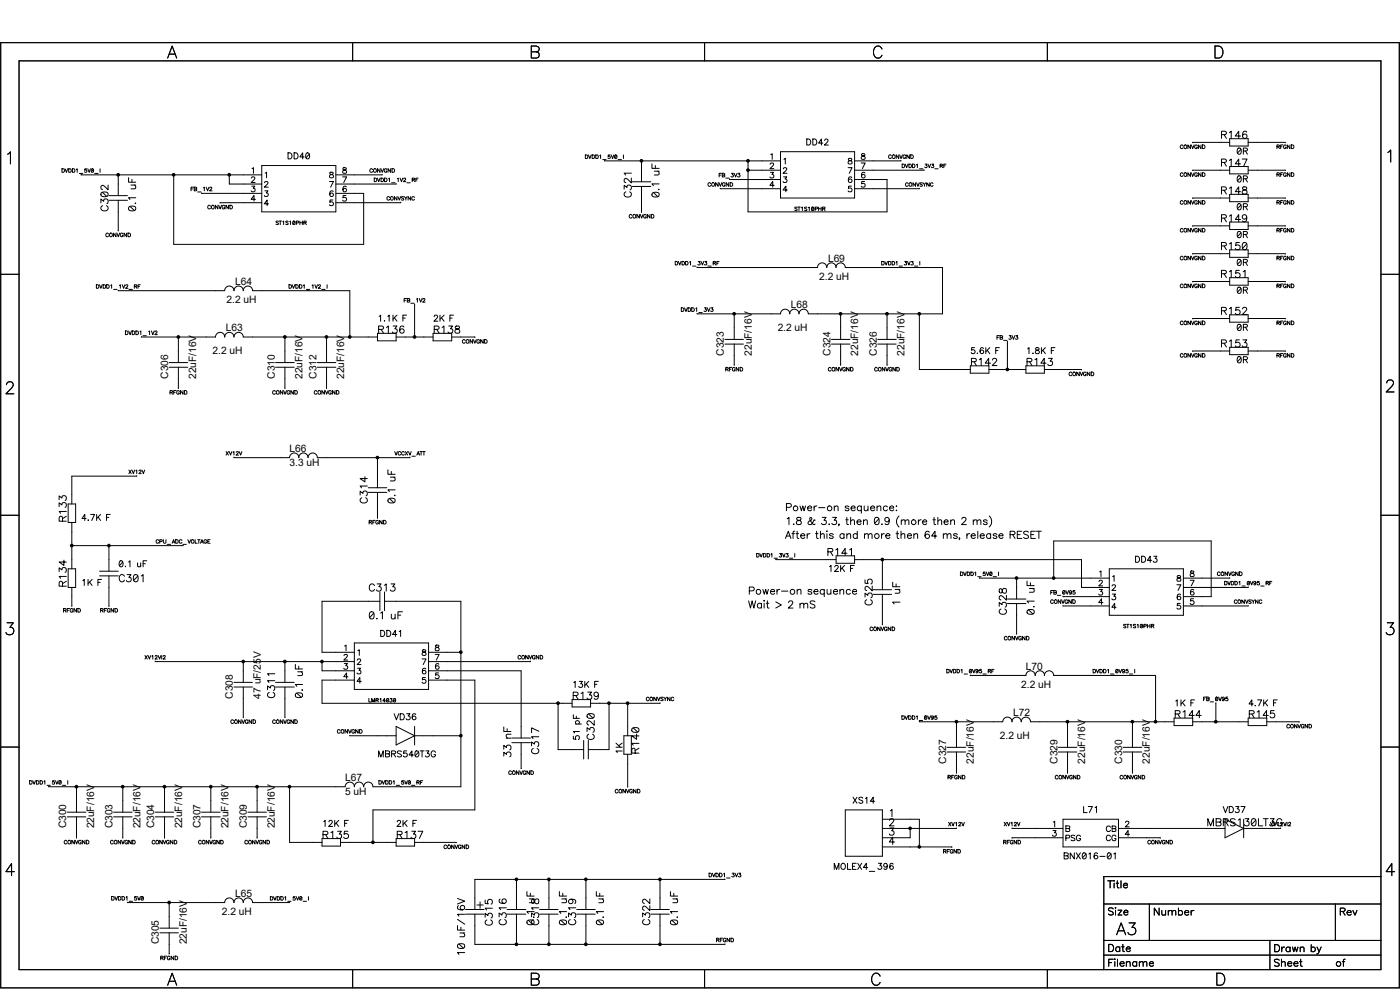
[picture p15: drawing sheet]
<svg xmlns="http://www.w3.org/2000/svg" width="420mm" height="297mm" viewBox="0 0 420 297" stroke-linecap="round" stroke-linejoin="round" font-family="sans-serif">
<defs><g id="words">
<g font-size="3.1">
<text x="245.8" y="84">2.2 uH</text>
<text x="248.4" y="78.4">L69</text>
<text x="70.6" y="85.4">L64</text>
<text x="68" y="90.9">2.2 uH</text>
<text x="237.3" y="92.3">L68</text>
<text x="67.8" y="99.3">L63</text>
<text x="233.3" y="99.3">2.2 uH</text>
<text x="63.8" y="106.2">2.2 uH</text>
<text x="217.2" y="106.6" transform="rotate(-90 217.2 106.6)">C323</text>
<text x="225.5" y="106.6" transform="rotate(-90 225.5 106.6)">22uF/16V</text>
<text x="249.1" y="106.6" transform="rotate(-90 249.1 106.6)">C324</text>
<text x="257.5" y="106.6" transform="rotate(-90 257.5 106.6)">22uF/16V</text>
<text x="263" y="106.6" transform="rotate(-90 263 106.6)">C326</text>
<text x="271.4" y="106.6" transform="rotate(-90 271.4 106.6)">22uF/16V</text>
<text x="50.5" y="113.5" transform="rotate(-90 50.5 113.5)">C306</text>
<text x="58.8" y="113.5" transform="rotate(-90 58.8 113.5)">22uF/16V</text>
<text x="82.4" y="113.5" transform="rotate(-90 82.4 113.5)">C310</text>
<text x="90.8" y="113.5" transform="rotate(-90 90.8 113.5)">22uF/16V</text>
<text x="94.9" y="113.5" transform="rotate(-90 94.9 113.5)">C312</text>
<text x="103.3" y="113.5" transform="rotate(-90 103.3 113.5)">22uF/16V</text>
<text x="86.9" y="135.4">L66</text>
<text x="86.9" y="139.6">3.3 uH</text>
<text x="307.8" y="200.7">L70</text>
<text x="69.9" y="209.4" transform="rotate(-90 69.9 209.4)">C308</text>
<text x="78.2" y="209.4" transform="rotate(-90 78.2 209.4)">47 uF/25V</text>
<text x="306.4" y="206.2">2.2 uH</text>
<text x="304" y="214.6">L72</text>
<text x="300" y="221.5">2.2 uH</text>
<text x="283.8" y="228.9" transform="rotate(-90 283.8 228.9)">C327</text>
<text x="292.2" y="228.9" transform="rotate(-90 292.2 228.9)">22uF/16V</text>
<text x="317.2" y="228.9" transform="rotate(-90 317.2 228.9)">C329</text>
<text x="325.5" y="228.9" transform="rotate(-90 325.5 228.9)">22uF/16V</text>
<text x="336.6" y="228.9" transform="rotate(-90 336.6 228.9)">C330</text>
<text x="345" y="228.9" transform="rotate(-90 345 228.9)">22uF/16V</text>
<text x="103.5" y="234">L67</text>
<text x="103.5" y="238.2">5 uH</text>
<text x="19.9" y="248.3" transform="rotate(-90 19.9 248.3)">C300</text>
<text x="28.2" y="248.3" transform="rotate(-90 28.2 248.3)">22uF/16V</text>
<text x="33.8" y="248.3" transform="rotate(-90 33.8 248.3)">C303</text>
<text x="42.1" y="248.3" transform="rotate(-90 42.1 248.3)">22uF/16V</text>
<text x="46.3" y="248.3" transform="rotate(-90 46.3 248.3)">C304</text>
<text x="54.6" y="248.3" transform="rotate(-90 54.6 248.3)">22uF/16V</text>
<text x="60.2" y="248.3" transform="rotate(-90 60.2 248.3)">C307</text>
<text x="68.5" y="248.3" transform="rotate(-90 68.5 248.3)">22uF/16V</text>
<text x="74.1" y="248.3" transform="rotate(-90 74.1 248.3)">C309</text>
<text x="82.4" y="248.3" transform="rotate(-90 82.4 248.3)">22uF/16V</text>
<text x="70.6" y="268.8">L65</text>
<text x="66.6" y="274.3">2.2 uH</text>
<text x="47.7" y="283" transform="rotate(-90 47.7 283)">C305</text>
<text x="56" y="283" transform="rotate(-90 56 283)">22uF/16V</text>
</g>
</g></defs>
<g fill="none" stroke="#000" stroke-width=".3">
<path d="M.2 12.8h419.6v283.3h-419.6zM5.7 18.2h408.6v272.4h-408.6zM50.3 17.4l1.3-3.6 1.4 3.6M50.8 16.2h1.7M105.8 12.8v5.4M159.4 15.5h1.5M159.4 13.8h1.5l.5 .2a.82 .82 0 0 1 0 1.4l-.5 .1a.93 .93 0 0 1 .9 1 .93 .93 0 0 1-.9 .9h-1.5zM211.4 12.8v5.4M264.6 14.7a1.3 1.3 0 0 0-1.5-.9 1.3 1.3 0 0 0-1.1 1.4 1.56 1.56 0 0 0 .4 1.7 1.56 1.56 0 0 0 1.7 .3l.5-.6M314.2 12.8v5.4M364.5 13.8h1.2a1.93 1.93 0 0 1 1.2 1.8 1.93 1.93 0 0 1-1.2 1.8h-1.2zM368.8 39.8l.6-.5v2.2"/>
<path d="M374 39.6l-.1-.2a.71 .71 0 0 0-1 .4 1.02 1.02 0 0 0-.3 1 1.02 1.02 0 0 0 .9 .7 .68 .68 0 0 0 .6-.7 .68 .68 0 0 0-.7-.7 .68 .68 0 0 0-.7 .7M2.3 46.2l.8-.7v3.6M18.6 50.6h.4a.55 .55 0 0 1 .4 .5 .55 .55 0 0 1-.4 .5h-.4zM19.5 50.6l.4 1 .4-1M20.6 50.6h.4a.55 .55 0 0 1 .4 .5 .55 .55 0 0 1-.4 .5h-.4zM21.7 50.6h.4a.55 .55 0 0 1 .4 .5 .55 .55 0 0 1-.4 .5h-.4zM22.9 50.8l.3-.2v1M23.8 52h1M24.3 52.2v.2h54.2M26 50.6h-.5l-.1 .5a.38 .38 0 0 1 .6-.1 .38 .38 0 0 1-.1 .6 .38 .38 0 0 1-.5-.1M26.3 50.6l.5 1 .3-1M28 50.8l-.6 .7"/>
<path d="M28.4 52h1M30 50.6v1M30.4 57.8l.8-.3 .8 .1a.71 .71 0 0 1 .4 .7 .71 .71 0 0 1-.4 .6l-.5 .1a.91 .91 0 0 1-1.2-.9zM30.7 57.6l1.3 1.3M32.4 55.5v1.4l-1.5-1.4-.6 .5 .1 .6 .4 .2M32.7 58.6h5.5M35.5 52.4v6.2M38.6 53.3v1.3h2.1M39.3 55.5h1.4M39.6 53.8v.8M40.3 55.5a.73 .73 0 0 1 .3 1l-1.3 .1M40.7 59.3h-2.1l.4 .5"/>
<path d="M52.1 52.4v20.8h57v-15.2h-8.3M57.3 56.6h.4M58 56.1h-.7v1.1M58.3 56.1l.7 .1-.2 .4 .2 .1v.4l-.7 .1zM58.3 56.6h.5M59.3 57.5h1M60.5 57.8l18 .2M61 56.3l.3-.2v1.1M61.8 56.1l.5 1.1 .4-1.1M62.9 56.4l.2-.3 .4 .2-.6 .9h.7M68.8 52.4v2.8h9.7M75.4 53.4l.4-.4 .7 .3-.3 .6-.8 .8h1.1"/>
<path d="M75.5 55.8h1l-.6 .6a.59 .59 0 0 1 .5 1 .59 .59 0 0 1-1-.2M75.6 50.5l.4-.3v1.7M76.6 59.7h-1.2l.8-1.1v1.7M78.5 49.6h22.3v13.9h-22.3zM79.4 54.8l.3-.4 .7 .3-.3 .6-.8 .8h1.2M79.5 57.2h.9l-.5 .6a.59 .59 0 0 1 .4 1 .59 .59 0 0 1-1-.2M79.5 51.9l.5-.3v1.7M86.4 45.8h.6a.98 .98 0 0 1 .6 .9 .98 .98 0 0 1-.6 .9h-.6zM88.2 45.8h.6a.98 .98 0 0 1 .6 .9 .98 .98 0 0 1-.6 .9h-.6zM91.2 47h-1.2l.8-1.2v1.8M91.9 45.9l.3-.1a.95 .95 0 0 1 .7 .9 .95 .95 0 0 1-.7 .9 1.14 1.14 0 0 1-.3-1.7zM92.8 46.2l-1 1.1"/>
<path d="M98.8 54.4h1.2l-.8 1.7M99 51.7v.5l.8 .2 .2 .3a.59 .59 0 0 1-.6 .6 .59 .59 0 0 1-.6-.6l1.1-.7-.3-.4zM99.9 59.9h-.9l-.1 .8a.63 .63 0 0 1 1-.1 .63 .63 0 0 1-.1 1 .63 .63 0 0 1-1-.3M99.9 57.4v-.1a.86 .86 0 0 0-1.1 .5 .86 .86 0 0 0 .4 1 .55 .55 0 0 0 .8-.2 .55 .55 0 0 0-.4-.8 .55 .55 0 0 0-.7 .5M102.8 53h1.2l-.9 1.7M103 50.3v.5l.7 .3 .3 .3a.59 .59 0 0 1-.6 .6 .59 .59 0 0 1-.6-.6l1.1-.8-.4-.4zM103.8 58.6h-.8l-.1 .7a.63 .63 0 0 1 .9 0 .63 .63 0 0 1-.1 .9 .63 .63 0 0 1-.9-.2M103.9 56l-.1-.1a.86 .86 0 0 0-1 .5 .86 .86 0 0 0 .3 1 .55 .55 0 0 0 .8-.2 .55 .55 0 0 0-.3-.8 .55 .55 0 0 0-.7 .5M111.8 50.8a.41 .41 0 0 0-.5-.3 .41 .41 0 0 0-.3 .5v.3a.42 .42 0 0 0 .3 .3 .42 .42 0 0 0 .5-.2M112.3 53.4h.3a.55 .55 0 0 1 .5 .5 .55 .55 0 0 1-.5 .5h-.3zM113.2 53.4l.4 1 .4-1M114 50.5v1.1l-.8-1.1v1.1"/>
<path d="M114.3 50.5l.4 1.1 .4-1.1M114.3 53.4h.4a.55 .55 0 0 1 .4 .5 .55 .55 0 0 1-.4 .5h-.4zM114.6 52.2v.2h-13.8M115.4 53.4h.3a.55 .55 0 0 1 .4 .5 .55 .55 0 0 1-.4 .5h-.3zM116.1 50.8a.41 .41 0 0 0-.5-.3 .41 .41 0 0 0-.3 .5v.3a.4 .4 0 0 0 .4 .4 .4 .4 0 0 0 .4-.4h-.3M116.6 53.6l.2-.2v1M116.9 59.2a.42 .42 0 0 0-.5-.3 .42 .42 0 0 0-.3 .4v.3a.42 .42 0 0 0 .3 .4 .42 .42 0 0 0 .5-.3M117.2 50.5v1.1l-.8-1.1v1.1M117.5 54.8h1M117.6 50.5h.4a.58 .58 0 0 1 .4 .6 .58 .58 0 0 1-.4 .5h-.4zM118.8 55l-18 .2M119.1 58.9v1.1l-.8-1.1v1.1"/>
<path d="M119.2 53.6l.3-.2v1M119.4 58.9l.4 1.1 .4-1.1M120 53.4l.4 1 .4-1M121.1 53.6l.2-.2 .4 .1-.1 .4-.6 .5h.8M121.1 59.1h-.7l.7 .6-.2 .3-.5-.1M121.3 58.9l.5 .5v.6M122 54.8h1.1M122.1 58.9l-.3 .5M123.2 58.9v1.1l-.8-1.1v1.1M123.7 53.9l.6-.1 .1-.2-.7-.2v1M124 53.9l.4 .5M124.3 59.2a.42 .42 0 0 0-.4-.3 .42 .42 0 0 0-.4 .4v.3a.42 .42 0 0 0 .4 .4 .42 .42 0 0 0 .4-.3"/>
<path d="M124.8 53.9h.4M125.4 53.4h-.6v1M175.6 46.4h.4a.55 .55 0 0 1 .4 .6 .55 .55 0 0 1-.4 .5h-.4zM176.5 46.4l.5 1.1 .3-1.1M177.6 46.4h.4a.55 .55 0 0 1 .4 .6 .55 .55 0 0 1-.4 .5h-.4zM178.7 46.4h.4a.55 .55 0 0 1 .4 .6 .55 .55 0 0 1-.4 .5h-.4zM179.9 46.7l.3-.3v1.1M180.8 47.8h1M181.4 48.1l52.7 .1M183 46.4h-.5l-.1 .5a.38 .38 0 0 1 .6 0 .38 .38 0 0 1-.1 .6 .38 .38 0 0 1-.5-.2M183.3 46.4l.5 1.1 .3-1.1M185 46.7l-.6 .6"/>
<path d="M185.4 47.8h1M187 46.4v1.1M187.2 56.7v-1.2l.9 .7a.72 .72 0 0 1 1.2-.6 .72 .72 0 0 1-.3 1.3M187.7 57.5a.81 .81 0 0 0-.5 .9 .81 .81 0 0 0 .9 .7h.5a.81 .81 0 0 0 .8-.7 .81 .81 0 0 0-.5-.9M189.4 53.4v1.4l-1.5-1.3-.7 .4 .1 .6 .4 .2M189.4 51.9h-2.2l.5 .6M189.7 55.9h5.5M189.7 54.5h5.5M192.4 48.2v6.3M192.4 55.9v7.8M195.6 49.1v1.4h2.1M195.7 57.9l.8-.3 .9 .1a.71 .71 0 0 1 .4 .6 .71 .71 0 0 1-.4 .7l-.6 .1a.91 .91 0 0 1-1.2-.9z"/>
<path d="M196 57.7l1.4 1.3M196.3 51.3h1.4M196.6 49.6v.9M197.4 51.3a.73 .73 0 0 1 .3 1l-1.4 .2M197.6 56.8h.1zM197.7 55.1h-2.1l.4 .6M213.2 55a.41 .41 0 0 0-.5-.3 .41 .41 0 0 0-.3 .5v.3a.42 .42 0 0 0 .3 .3 .42 .42 0 0 0 .5-.2M215.4 54.7v1.1l-.7-1.1v1.1M215.7 54.7l.4 1.1 .4-1.1M215.7 52.5h.5M216.1 56.4l18 .2M216.5 51.9h-.8v1.1"/>
<path d="M216.7 52.5h.5M216.7 51.9l.7 .2-.2 .4 .2 .1v.4h-.7zM217.5 55a.41 .41 0 0 0-.5-.3 .41 .41 0 0 0-.3 .5v.3a.4 .4 0 0 0 .4 .3 .4 .4 0 0 0 .4-.3h-.2M217.7 53.4h1M218.6 54.7v1.1l-.8-1.1v1.1M218.9 53.6v.2h15.2M219 54.7h.4a.58 .58 0 0 1 .4 .6 .58 .58 0 0 1-.4 .5h-.4zM219.4 51.9h.6l-.3 .5a.37 .37 0 0 1 .2 .6 .37 .37 0 0 1-.6-.1M220.3 51.9l.4 1.1 .4-1.1M221.4 51.9h.6l-.3 .5a.37 .37 0 0 1 .2 .6 .37 .37 0 0 1-.6-.1M224.4 48.2v15.3h41.7v-9.7h-9.7M224.4 51h9.7"/>
<path d="M231.1 49.2l.3-.3 .7 .2-.3 .6-.8 .8h1.2M231.1 51.6h1l-.5 .7a.59 .59 0 0 1 .4 .9 .59 .59 0 0 1-1-.2M231.2 46.4l.4-.3v1.7M232.2 55.5h-1.2l.8-1.1v1.7M234.1 45.5h22.3v13.9h-22.3zM235 50.6l.3-.4 .7 .3-.2 .6-.9 .8h1.2M235.1 53h.9l-.5 .6a.59 .59 0 0 1 .4 1 .59 .59 0 0 1-1-.2M235.2 47.8l.4-.3v1.6M236.2 56.9h-1.3l.9-1.1v1.7M242 41.7h.6a.98 .98 0 0 1 .6 .9 .98 .98 0 0 1-.6 .9h-.6zM243.8 41.7h.6a.98 .98 0 0 1 .6 .9 .98 .98 0 0 1-.6 .9h-.6zM246.8 42.9h-1.2l.8-1.2v1.8"/>
<path d="M247.4 42.1l.3-.4h.4l.3 .3-.2 .6-.9 .9h1.2M254.4 50.2h1.2l-.8 1.7M254.6 47.5v.5l.8 .3 .2 .3a.59 .59 0 0 1-.6 .6 .59 .59 0 0 1-.6-.6l1.1-.8-.3-.3zM255.4 55.8h-.8l-.1 .7a.63 .63 0 0 1 1 0 .63 .63 0 0 1-.2 .9 .63 .63 0 0 1-.9-.2M255.5 53.2l-.1-.1a.86 .86 0 0 0-1 .5 .86 .86 0 0 0 .4 1.1 .55 .55 0 0 0 .8-.3 .55 .55 0 0 0-.4-.7 .55 .55 0 0 0-.7 .4M258.4 48.9h1.1l-.8 1.6M258.5 46.1v.5l.8 .3 .2 .3a.59 .59 0 0 1-.5 .6 .59 .59 0 0 1-.6-.6l1.1-.8-.4-.3zM259.4 54.4h-.9l-.1 .7a.63 .63 0 0 1 1 0 .63 .63 0 0 1-.1 .9 .63 .63 0 0 1-.9-.2M259.5 51.9l-.1-.2a.86 .86 0 0 0-1.1 .5 .86 .86 0 0 0 .4 1.1 .55 .55 0 0 0 .8-.3 .55 .55 0 0 0-.4-.7 .55 .55 0 0 0-.7 .5M267.4 46.7a.41 .41 0 0 0-.5-.3 .41 .41 0 0 0-.3 .4v.3a.42 .42 0 0 0 .3 .4 .42 .42 0 0 0 .5-.3M269.6 46.4v1.1l-.7-1.1v1.1M269.9 46.4l.4 1.1 .4-1.1"/>
<path d="M270.3 48.1l-13.9 .1M270.6 49.2h.4a.55 .55 0 0 1 .4 .5 .55 .55 0 0 1-.4 .5h-.4zM271.6 49.2l.4 1 .4-1M271.7 46.7a.41 .41 0 0 0-.5-.3 .41 .41 0 0 0-.3 .4v.3a.4 .4 0 0 0 .4 .4 .4 .4 0 0 0 .4-.4h-.3M272.5 55a.42 .42 0 0 0-.5-.2 .42 .42 0 0 0-.3 .4v.3a.42 .42 0 0 0 .3 .3 .42 .42 0 0 0 .5-.2M272.7 49.2h.4a.55 .55 0 0 1 .4 .5 .55 .55 0 0 1-.4 .5h-.4zM272.8 46.4v1.1l-.8-1.1v1.1M273.2 46.4h.4a.58 .58 0 0 1 .4 .5 .58 .58 0 0 1-.4 .6h-.4zM273.7 49.2h.4a.55 .55 0 0 1 .4 .5 .55 .55 0 0 1-.4 .5h-.4zM274.7 54.8v1l-.8-1v1M275 54.8l.4 1 .4-1M275 49.4l.2-.2v1"/>
<path d="M275.8 56.4l-19.4 .2M275.8 50.6h1.1M276.7 54.9h-.7l.7 .6-.3 .3-.4-.1M276.9 54.8l.4 .5v.5M277.2 50.9l-20.8 .1M277.5 49.2h.6l-.3 .4a.37 .37 0 0 1 .3 .6 .37 .37 0 0 1-.7-.1M277.7 54.8l-.4 .5M278.4 49.2l.4 1 .4-1M278.8 54.8v1l-.8-1v1M279.5 49.2h.6l-.3 .4a.37 .37 0 0 1 .2 .6 .37 .37 0 0 1-.6-.1M279.9 55a.42 .42 0 0 0-.4-.2 .42 .42 0 0 0-.4 .4v.3a.42 .42 0 0 0 .4 .3 .42 .42 0 0 0 .4-.2M280.4 50.6h1"/>
<path d="M282 49.7h.7l.1-.3-.8-.2v1M282.4 49.7l.4 .5M283.1 49.7h.4M283.8 49.2h-.7v1M354.9 52.1a.41 .41 0 0 0-.5-.3 .41 .41 0 0 0-.3 .4v.3a.42 .42 0 0 0 .3 .4 .42 .42 0 0 0 .5-.3M354.9 43.7a.41 .41 0 0 0-.5-.3 .41 .41 0 0 0-.3 .5v.3a.42 .42 0 0 0 .3 .3 .42 .42 0 0 0 .5-.2M357.1 51.8v1.1l-.7-1.1v1.1M357.1 43.4v1.1l-.7-1.1v1.1M357.4 51.8l.4 1.1 .4-1.1M357.4 43.4l.4 1.1 .4-1.1M359.2 52.1a.41 .41 0 0 0-.5-.3 .41 .41 0 0 0-.3 .4v.3a.4 .4 0 0 0 .4 .4 .4 .4 0 0 0 .4-.4h-.3M359.2 43.7a.41 .41 0 0 0-.5-.3 .41 .41 0 0 0-.3 .5v.3a.4 .4 0 0 0 .4 .3 .4 .4 0 0 0 .4-.3h-.3"/>
<path d="M360.3 51.8v1.1l-.8-1.1v1.1M360.3 43.4v1.1l-.8-1.1v1.1M360.7 51.8h.4a.58 .58 0 0 1 .4 .5 .58 .58 0 0 1-.4 .6h-.4zM360.7 43.4h.4a.58 .58 0 0 1 .4 .6 .58 .58 0 0 1-.4 .5h-.4zM366.4 48.7l1.3-.1 .2-.5-.2-.3-1.3-.1v2.1M366.4 57l1.3-.1 .2-.5-.2-.3-1.3-.1v2.2M366.4 40.3h1.3l.2-.5-.2-.4-1.3-.1v2.2M367.2 48.7l.7 1.1M367.2 57l.7 1.2M367.2 40.3l.7 1.2M368.8 48.1l.6-.4v2.1M368.8 56.4l.6-.4v2.2"/>
<path d="M368.9 51l-11.1 .1M368.9 41.6h5.5v2.2h-5.5zM368.9 49.9h5.5v2.2h-5.5zM368.9 58.3h5.5v2.2h-5.5zM368.9 42.7l-11.1 .1M368.9 59.4l-11.1 .1M371.4 52.8a.59 .59 0 0 1 .9 .3l.1 .4a.78 .78 0 0 1-.8 1.1 1.21 1.21 0 0 1-.2-1.8zM371.4 44.5a.59 .59 0 0 1 .9 .2l.1 .5a.78 .78 0 0 1-.8 1 1.21 1.21 0 0 1-.2-1.7zM372.2 49.1h-1.6l1-1.4v2.1M372.2 57.4h-1.6l1-1.4v2.2M372.2 40.8h-1.6l1-1.5v2.2M372.3 53.1l-1.1 1.1"/>
<path d="M372.3 44.7l-1.1 1.2M372.7 47.7h1.4l-1 2.1M372.9 56.1a.45 .45 0 0 0 .2 .8h.4a.62 .62 0 0 1 .6 .6 .62 .62 0 0 1-.5 .7l-.7-.1-.2-.3a1.04 1.04 0 0 1 1.2-1.1v-.6zM373 53.6l1.1-.1 .1-.2-.1-.5-1.1-.1v1.9M373 45.3l1.1-.1 .1-.3-.1-.4-1.1-.1v1.8M373.6 53.6l.6 1M373.6 45.3l.6 .9M374.4 51l11.2 .1M374.4 59.4l11.2 .1M374.4 42.7l11.2 .1M383.1 52.3h.6l.1-.4-.7-.1v1.1M383.1 44l.6-.1 .1-.3-.7-.2v1.1"/>
<path d="M383.5 52.3l.3 .6M383.5 44l.3 .5M384.2 52.3h.4M384.2 44h.4M384.9 51.8h-.7v1.1M384.9 43.4h-.7v1.1M385.9 52.1a.41 .41 0 0 0-.5-.3 .41 .41 0 0 0-.3 .4v.3a.4 .4 0 0 0 .4 .4 .4 .4 0 0 0 .4-.4h-.3M385.9 43.7a.41 .41 0 0 0-.5-.3 .41 .41 0 0 0-.3 .5v.3a.4 .4 0 0 0 .4 .3 .4 .4 0 0 0 .4-.3h-.3M387 51.8v1.1l-.8-1.1v1.1M387 43.4v1.1l-.8-1.1v1.1M387.4 51.8h.4a.58 .58 0 0 1 .4 .5 .58 .58 0 0 1-.4 .6h-.4zM387.4 43.4h.4a.58 .58 0 0 1 .4 .6 .58 .58 0 0 1-.4 .5h-.4z"/>
<path d="M416.3 45.7l.9-.7v3.6M30.3 60.8v-1.1l.8 .6a.72 .72 0 0 1 1.2-.5 .72 .72 0 0 1-.3 1.2M30.8 61.6a.81 .81 0 0 0-.5 1 .81 .81 0 0 0 .8 .6h.5a.81 .81 0 0 0 .8-.7 .81 .81 0 0 0-.5-.9M32.6 70.1a.41 .41 0 0 0-.5-.3 .41 .41 0 0 0-.4 .5v.3a.42 .42 0 0 0 .4 .4 .42 .42 0 0 0 .5-.3M32.7 60h5.5M34.8 69.8v1.2l-.8-1.2v1.2M35.1 69.8l.4 1.2 .4-1.2M35.5 60v9.2M36.9 70.1a.41 .41 0 0 0-.5-.3 .41 .41 0 0 0-.3 .5v.3a.4 .4 0 0 0 .4 .4 .4 .4 0 0 0 .4-.4h-.3M38 69.8v1.2l-.8-1.2v1.2M38.4 69.9h.4a.58 .58 0 0 1 .4 .5 .58 .58 0 0 1-.4 .6h-.4zM38.7 62.1l.8-.3h.8a.71 .71 0 0 1 .4 .7 .71 .71 0 0 1-.4 .6l-.5 .1a.91 .91 0 0 1-1.2-.8z"/>
<path d="M39 61.8l1.3 1.3M40.6 60.9h.1zM63.1 61.8a.41 .41 0 0 0-.4-.3 .41 .41 0 0 0-.4 .4v.3a.42 .42 0 0 0 .4 .4 .42 .42 0 0 0 .4-.2M65.4 61.5v1.1l-.8-1.1v1.1M65.6 61.5l.4 1.1 .5-1.1M67.4 61.8a.41 .41 0 0 0-.4-.3 .41 .41 0 0 0-.4 .4v.3a.4 .4 0 0 0 .4 .4 .4 .4 0 0 0 .4-.4h-.2M68.5 61.5v1.1l-.7-1.1v1.1M69 61.5h.3a.58 .58 0 0 1 .4 .6 .58 .58 0 0 1-.4 .5h-.3zM78.5 60.7l-12.5 .2M80.6 61.1h-1.3l.8-1.2v1.7M83.5 66.4h-.7l.7 .6-.2 .3-.5-.1M83.7 66.3h.8"/>
<path d="M84.1 66.3v1M84.8 66.5l.3-.2v1M86.4 66.4h-.7l.7 .6-.2 .3-.5-.1M86.9 66.5l.3-.2v1M88.5 66.5l-.7 .6M88.9 66.8h.6l.2-.3-.8-.2v1M90 66.3v1M90 66.8h.7M90.7 66.3v1M91.1 66.8l.7-.1 .1-.2-.8-.2v1M91.5 66.8l.4 .5M120.2 60.6v.1h-19.4"/>
<path d="M189.6 64.6a.41 .41 0 0 0-.5-.3 .41 .41 0 0 0-.3 .4v.3a.42 .42 0 0 0 .3 .4 .42 .42 0 0 0 .5-.3M191.8 64.3v1.1l-.7-1.1v1.1M192.1 64.3l.4 1.1 .4-1.1M193.9 64.6a.41 .41 0 0 0-.5-.3 .41 .41 0 0 0-.3 .4v.3a.4 .4 0 0 0 .4 .4 .4 .4 0 0 0 .4-.4h-.3M195 64.3v1.1l-.8-1.1v1.1M195.4 64.3h.4a.58 .58 0 0 1 .4 .5 .58 .58 0 0 1-.4 .6h-.4zM202.6 78.4h.3a.55 .55 0 0 1 .4 .5 .55 .55 0 0 1-.4 .5h-.3zM203.5 78.4l.4 1 .4-1M204.6 78.4h.4a.55 .55 0 0 1 .4 .5 .55 .55 0 0 1-.4 .5h-.4zM205.7 78.4h.3a.55 .55 0 0 1 .4 .5 .55 .55 0 0 1-.4 .5h-.3zM206.9 78.6l.2-.2v1M207.8 79.8h1"/>
<path d="M209.5 78.4h.5l-.3 .3a.37 .37 0 0 1 .3 .6 .37 .37 0 0 1-.7-.1M210.3 78.4l.4 1 .4-1M211.5 78.4h.5l-.3 .3a.37 .37 0 0 1 .3 .6 .37 .37 0 0 1-.7-.1M212.3 79.8h1.1M214 78.9l.6-.1 .1-.2-.7-.2v1M214.3 78.9l.4 .5M215.1 78.9h.4M215.7 78.4h-.6v1M239.1 62.2h-.7l.7 .6-.2 .3-.5-.1M239.4 62.1h.7M239.7 62.1v1M240.5 62.3l.2-.2v1"/>
<path d="M242.1 62.2h-.8l.8 .6-.3 .3-.5-.1M242.5 62.3l.3-.2v1M244.1 62.3l-.6 .6M244.5 62.6h.7l.1-.3-.8-.2v1M245.6 62.1v1M245.6 62.6h.7M246.3 62.1v1M246.8 62.6l.6-.1 .1-.2-.7-.2v1M247.1 62.6l.4 .5M264.5 78.4h.4a.55 .55 0 0 1 .4 .5 .55 .55 0 0 1-.4 .5h-.4zM265.4 78.4l.5 1 .3-1M266.5 78.4h.4a.55 .55 0 0 1 .4 .5 .55 .55 0 0 1-.4 .5h-.4z"/>
<path d="M267.6 78.4h.4a.55 .55 0 0 1 .4 .5 .55 .55 0 0 1-.4 .5h-.4zM268.8 78.6l.3-.2v1M269.7 79.8h1M271.4 78.4h.5l-.2 .3a.37 .37 0 0 1 .2 .6 .37 .37 0 0 1-.6-.1M272.2 78.4l.5 1 .3-1M273.4 78.4h.5l-.3 .3a.37 .37 0 0 1 .3 .6 .37 .37 0 0 1-.6-.1M274.3 79.8h1M275.9 78.4v1M354.9 77.1a.41 .41 0 0 0-.5-.3 .41 .41 0 0 0-.3 .4v.3a.42 .42 0 0 0 .3 .4 .42 .42 0 0 0 .5-.3M354.9 68.7a.41 .41 0 0 0-.5-.2 .41 .41 0 0 0-.3 .4v.3a.42 .42 0 0 0 .3 .4 .42 .42 0 0 0 .5-.3M354.9 60.4a.41 .41 0 0 0-.5-.3 .41 .41 0 0 0-.3 .4v.3a.42 .42 0 0 0 .3 .4 .42 .42 0 0 0 .5-.2M357.1 76.8v1.1l-.7-1.1v1.1"/>
<path d="M357.1 68.5v1.1l-.7-1.1v1.1M357.1 60.1v1.1l-.7-1.1v1.1M357.4 76.8l.4 1.1 .4-1.1M357.4 68.5l.4 1.1 .4-1.1M357.4 60.1l.4 1.1 .4-1.1M359.2 77.1a.41 .41 0 0 0-.5-.3 .41 .41 0 0 0-.3 .4v.3a.4 .4 0 0 0 .4 .4 .4 .4 0 0 0 .4-.4h-.3M359.2 68.7a.41 .41 0 0 0-.5-.2 .41 .41 0 0 0-.3 .4v.3a.4 .4 0 0 0 .4 .4 .4 .4 0 0 0 .4-.4h-.3M359.2 60.4a.41 .41 0 0 0-.5-.3 .41 .41 0 0 0-.3 .4v.3a.4 .4 0 0 0 .4 .4 .4 .4 0 0 0 .4-.4h-.3M360.3 76.8v1.1l-.8-1.1v1.1M360.3 68.5v1.1l-.8-1.1v1.1M360.3 60.1v1.1l-.8-1.1v1.1M360.7 76.8h.4a.58 .58 0 0 1 .4 .5 .58 .58 0 0 1-.4 .6h-.4z"/>
<path d="M360.7 68.5h.4a.58 .58 0 0 1 .4 .5 .58 .58 0 0 1-.4 .6h-.4zM360.7 60.1h.4a.58 .58 0 0 1 .4 .6 .58 .58 0 0 1-.4 .5h-.4zM366.4 65.4l1.3-.1 .2-.5-.2-.4-1.3-.1v2.2M366.4 73.7l1.3-.1 .2-.5-.2-.3-1.3-.1v2.1M367.2 65.4l.7 1.1M367.2 73.7l.7 1.1M368.8 64.8l.6-.5v2.2M368.8 73.1l.6-.4v2.1M368.9 66.5h5.5v2.3h-5.5zM368.9 74.9h5.5v2.2h-5.5zM368.9 67.7l-11.1 .1M368.9 76l-11.1 .2"/>
<path d="M371.4 61.1a.59 .59 0 0 1 .9 .3l.1 .4a.78 .78 0 0 1-.8 1.1 1.21 1.21 0 0 1-.2-1.8zM371.4 69.5a.59 .59 0 0 1 .9 .3l.1 .4a.78 .78 0 0 1-.8 1 1.21 1.21 0 0 1-.2-1.7zM371.4 77.8a.59 .59 0 0 1 .9 .3l.1 .4a.78 .78 0 0 1-.8 1.1 1.21 1.21 0 0 1-.2-1.8zM371.8 72.7h-1l-.1 .9a.77 .77 0 0 1 1.1 0 .77 .77 0 0 1-.1 1.1 .77 .77 0 0 1-1.1-.2M372.2 65.8h-1.6l1-1.5v2.2M372.3 61.4l-1.1 1.2M372.3 69.8l-1.1 1.1M372.3 78.1l-1.1 1.1M373 72.8a.74 .74 0 0 1 1 .3v1.4a.71 .71 0 0 1-.6 .4 .71 .71 0 0 1-.7-.4v-.9zM373 61.9l1.1-.1 .1-.2-.1-.5-1.1-.1v1.9M373 70.3l1.1-.1 .1-.3-.1-.4-1.1-.1v1.8M373 78.6l1.1-.1 .1-.2-.1-.5-1.1-.1v1.9"/>
<path d="M373.6 61.9l.6 1M373.6 70.3l.6 .9M373.6 78.6l.6 1M374 65.1a.68 .68 0 0 1-.9 .6 .68 .68 0 0 1-.3-1.1 .68 .68 0 0 1 1.1 0 1.13 1.13 0 0 1-.7 1.9l-.5-.3M374 73.1l-1.3 1.4M374.4 76l11.2 .2M374.4 67.7l11.2 .1M383.1 77.3h.6l.1-.4-.7-.1v1.1M383.1 69h.6l.1-.4-.7-.1v1.1M383.1 60.7l.6-.1 .1-.4-.7-.1v1.1M383.5 77.3l.3 .6M383.5 69l.3 .6"/>
<path d="M383.5 60.7l.3 .5M384.2 77.3h.4M384.2 69h.4M384.2 60.7h.4M384.9 76.8h-.7v1.1M384.9 68.5h-.7v1.1M384.9 60.1h-.7v1.1M385.9 77.1a.41 .41 0 0 0-.5-.3 .41 .41 0 0 0-.3 .4v.3a.4 .4 0 0 0 .4 .4 .4 .4 0 0 0 .4-.4h-.3M385.9 68.7a.41 .41 0 0 0-.5-.2 .41 .41 0 0 0-.3 .4v.3a.4 .4 0 0 0 .4 .4 .4 .4 0 0 0 .4-.4h-.3M385.9 60.4a.41 .41 0 0 0-.5-.3 .41 .41 0 0 0-.3 .4v.3a.4 .4 0 0 0 .4 .4 .4 .4 0 0 0 .4-.4h-.3M387 76.8v1.1l-.8-1.1v1.1M387 68.5v1.1l-.8-1.1v1.1"/>
<path d="M387 60.1v1.1l-.8-1.1v1.1M387.4 76.8h.4a.58 .58 0 0 1 .4 .5 .58 .58 0 0 1-.4 .6h-.4zM387.4 68.5h.4a.58 .58 0 0 1 .4 .5 .58 .58 0 0 1-.4 .6h-.4zM387.4 60.1h.4a.58 .58 0 0 1 .4 .6 .58 .58 0 0 1-.4 .5h-.4zM.2 82.2h5.5M28.9 85.3h.4a.55 .55 0 0 1 .4 .6 .55 .55 0 0 1-.4 .5h-.4zM29.8 85.3l.5 1.1 .3-1.1M30.9 85.3h.4a.55 .55 0 0 1 .4 .6 .55 .55 0 0 1-.4 .5h-.4zM32 85.3h.4a.55 .55 0 0 1 .4 .6 .55 .55 0 0 1-.4 .5h-.4zM33.2 85.6l.3-.3v1.1M34.1 86.7h1M35.5 87l31.9 .1a1.4 1.4 0 0 1 1.4-1.4 1.4 1.4 0 0 1 1.4 1.4 1.4 1.4 0 0 1 1.4-1.4 1.4 1.4 0 0 1 1.4 1.4 1.4 1.4 0 0 1 1.4-1.4 1.4 1.4 0 0 1 1.4 1.4h29.1v13.9"/>
<path d="M35.9 85.6l.2-.3v1.1M36.7 85.3l.4 1.1 .4-1.1M37.6 99.2h.4a.58 .58 0 0 1 .4 .5 .58 .58 0 0 1-.4 .6h-.4zM37.7 85.6l.2-.3 .4 .1-.1 .5-.5 .5h.7M38.6 99.2l.4 1.1 .5-1.1M38.7 86.7h1M39.7 99.2h.3a.58 .58 0 0 1 .4 .5 .58 .58 0 0 1-.4 .6h-.3zM40.3 85.9l.6-.1 .2-.2-.8-.3v1.1M40.7 85.9l.4 .5M40.8 99.2h.3a.58 .58 0 0 1 .4 .5 .58 .58 0 0 1-.4 .6h-.3zM41.4 85.9h.4M42 99.4l.2-.2v1.1"/>
<path d="M42.1 85.3h-.7v1.1M44.6 99.4l.3-.2v1.1M45.4 99.2l.4 1.1 .5-1.1M46.5 99.5l.2-.3 .4 .2-.7 .9h.8M86.7 85.3h.4a.55 .55 0 0 1 .4 .6 .55 .55 0 0 1-.4 .5h-.4zM87.6 85.3l.5 1.1 .3-1.1M88.7 85.3h.4a.55 .55 0 0 1 .4 .6 .55 .55 0 0 1-.4 .5h-.4zM89.8 85.3h.4a.55 .55 0 0 1 .4 .6 .55 .55 0 0 1-.4 .5h-.4zM91 85.6l.3-.3v1.1M91.9 86.7h1M92.4 87v.1M93.6 85.6l.3-.3v1.1"/>
<path d="M94.4 85.3l.5 1.1 .3-1.1M95.5 85.6l.2-.3 .4 .1-.1 .5-.5 .5h.7M96.5 86.7h1M98.1 85.3v1.1M113.2 99.9h5.6v2.3h-5.6zM113.6 98.7l1.3-.1 .2-.5-.2-.3-1.3-.1v2.2M113.7 94.8l.5-.4v1.9M114.3 98.7l.8 1.2M115.3 96.2h.1zM116 98.1l.5-.4v2.2M116.3 94.8l.5-.4v1.9M117.9 94.4v1.9"/>
<path d="M117.9 97.7h1.2l-.7 .9a.72 .72 0 0 1 .6 1.1 .72 .72 0 0 1-1.3-.2M118.3 95.2l.8 1.1M119.1 94.4l-1.2 1.3M120.9 95.3h.6M121.2 98l-.2-.2a.71 .71 0 0 0-1 .3 1.02 1.02 0 0 0-.2 1.1 1.02 1.02 0 0 0 .9 .7 .68 .68 0 0 0 .5-.8 .68 .68 0 0 0-.6-.6 .68 .68 0 0 0-.7 .6M121.2 90h.5M122 89.5h-.8v1.1M122 94.4h-1.1v1.9M122.2 90h.5M122.2 89.5l.7 .1-.2 .4 .2 .1v.4l-.7 .1zM123.2 90.9h1M124.4 91.1v9.9"/>
<path d="M125 89.7l.2-.2v1.1M125.8 89.5l.4 1.1 .4-1.1M126.8 89.7l.2-.2 .5 .2-.7 .9h.8M129.9 99.9h5.6v2.3h-5.6zM130.3 98.7l1.2-.1 .2-.5-.2-.3-1.2-.1v2.2M130.3 94.9l.3-.5 .5 .1 .2 .3-.3 .6-.8 .9h1.2M131 98.7l.7 1.2M132 94.4v1.9M132.4 95.2l.8 1.1M132.6 98.1l.6-.4v2.2M133.2 94.4l-1.2 1.3M134.6 97.7h1.2l-.7 .9a.72 .72 0 0 1 .6 1.1 .72 .72 0 0 1-1.3-.2"/>
<path d="M135 95.3h.6M136.1 94.4h-1.1v1.9M136.7 97.8a.45 .45 0 0 0 .2 .8h.4a.62 .62 0 0 1 .6 .6 .62 .62 0 0 1-.5 .7l-.7-.1-.2-.3a1.04 1.04 0 0 1 1.2-1.1v-.6zM204.4 92.2h.4a.58 .58 0 0 1 .4 .6 .58 .58 0 0 1-.4 .5h-.4zM205.4 92.2l.4 1.1 .4-1.1M206.4 92.2h.4a.58 .58 0 0 1 .4 .6 .58 .58 0 0 1-.4 .5h-.4zM207.5 92.2h.4a.58 .58 0 0 1 .4 .6 .58 .58 0 0 1-.4 .5h-.4zM208.7 92.5l.3-.3v1.1M209.1 80.1l36.1 .1a1.4 1.4 0 0 1 1.4-1.4 1.4 1.4 0 0 1 1.4 1.4 1.38 1.38 0 0 1 1.4-1.4 1.38 1.38 0 0 1 1.4 1.4 1.4 1.4 0 0 1 1.4-1.4 1.4 1.4 0 0 1 1.4 1.4h29.1v13.9h-40.2a1.4 1.4 0 0 0-1.4-1.4 1.4 1.4 0 0 0-1.4 1.4 1.38 1.38 0 0 0-1.4-1.4 1.38 1.38 0 0 0-1.4 1.4 1.4 1.4 0 0 0-1.4-1.4 1.4 1.4 0 0 0-1.4 1.4l-25-.2M209.6 93.7h1.1M211.3 92.2h.6l-.3 .5a.37 .37 0 0 1 .2 .6 .37 .37 0 0 1-.6-.1M212.2 92.2l.4 1.1 .4-1.1"/>
<path d="M213.3 92.2h.6l-.3 .5a.37 .37 0 0 1 .2 .6 .37 .37 0 0 1-.6-.1M220.3 94.1v7.6M252.2 94.1v7.6M266.1 94.1v7.6M270.3 80.1v.1M275.8 94.1v16.6h15.3M354.9 96.5a.41 .41 0 0 0-.5-.3 .41 .41 0 0 0-.3 .4v.3a.42 .42 0 0 0 .3 .4 .42 .42 0 0 0 .5-.2M354.9 85.4a.41 .41 0 0 0-.5-.3 .41 .41 0 0 0-.3 .5v.3a.42 .42 0 0 0 .3 .3 .42 .42 0 0 0 .5-.2M357.1 96.2v1.1l-.7-1.1v1.1M357.1 85.1v1.1l-.7-1.1v1.1M357.4 96.2l.4 1.1 .4-1.1M357.4 85.1l.4 1.1 .4-1.1"/>
<path d="M359.2 96.5a.41 .41 0 0 0-.5-.3 .41 .41 0 0 0-.3 .4v.3a.4 .4 0 0 0 .4 .4 .4 .4 0 0 0 .4-.4h-.3M359.2 85.4a.41 .41 0 0 0-.5-.3 .41 .41 0 0 0-.3 .5v.3a.4 .4 0 0 0 .4 .3 .4 .4 0 0 0 .4-.3h-.3M360.3 96.2v1.1l-.8-1.1v1.1M360.3 85.1v1.1l-.8-1.1v1.1M360.7 96.2h.4a.58 .58 0 0 1 .4 .6 .58 .58 0 0 1-.4 .5h-.4zM360.7 85.1h.4a.58 .58 0 0 1 .4 .6 .58 .58 0 0 1-.4 .5h-.4zM366.4 82h1.3l.2-.6-.2-.3-1.3-.1v2.2M366.4 93.1l1.3-.1 .2-.5-.2-.3-1.3-.1v2.2M367.2 82l.7 1.2M367.2 93.1l.7 1.2M368.8 81.4l.6-.4v2.2M368.8 92.5l.6-.4v2.2"/>
<path d="M368.9 83.2h5.5v2.3h-5.5zM368.9 94.4h5.5v2.2h-5.5zM368.9 84.4l-11.1 .1M368.9 95.5l-11.1 .1M371.4 86.1a.59 .59 0 0 1 .9 .3l.1 .5a.78 .78 0 0 1-.8 1 1.21 1.21 0 0 1-.2-1.8zM371.4 97.3a.59 .59 0 0 1 .9 .3l.1 .4a.78 .78 0 0 1-.8 1.1 1.21 1.21 0 0 1-.2-1.8zM371.8 81h-1l-.1 1a.77 .77 0 0 1 1.1-.1 .77 .77 0 0 1-.1 1.2 .77 .77 0 0 1-1.1-.3M371.8 92.1h-1l-.1 .9a.77 .77 0 0 1 1.1 0 .77 .77 0 0 1-.1 1.2 .77 .77 0 0 1-1.1-.3M372.3 86.4l-1.1 1.2M372.3 97.6l-1.1 1.1M372.7 92.6l.3-.4 .6-.1 .4 .7-1.3 1.5h1.4M373 81.4l.5-.4v2.2"/>
<path d="M373 87l1.1-.1 .1-.3-.1-.5h-1.1v1.8M373 98.1l1.1-.1 .1-.3-.1-.4-1.1-.1v1.9M373.6 87l.6 .9M373.6 98.1l.6 1M374.4 95.5l11.2 .1M374.4 84.4l11.2 .1M383.1 96.8l.6-.1 .1-.3-.7-.2v1.1M383.1 85.7l.6-.1 .1-.3-.7-.2v1.1M383.5 96.8l.3 .5M383.5 85.7l.3 .5M384.2 96.8h.4M384.2 85.7h.4"/>
<path d="M384.9 96.2h-.7v1.1M384.9 85.1h-.7v1.1M385.9 96.5a.41 .41 0 0 0-.5-.3 .41 .41 0 0 0-.3 .4v.3a.4 .4 0 0 0 .4 .4 .4 .4 0 0 0 .4-.4h-.3M385.9 85.4a.41 .41 0 0 0-.5-.3 .41 .41 0 0 0-.3 .5v.3a.4 .4 0 0 0 .4 .3 .4 .4 0 0 0 .4-.3h-.3M387 96.2v1.1l-.8-1.1v1.1M387 85.1v1.1l-.8-1.1v1.1M387.4 96.2h.4a.58 .58 0 0 1 .4 .6 .58 .58 0 0 1-.4 .5h-.4zM387.4 85.1h.4a.58 .58 0 0 1 .4 .6 .58 .58 0 0 1-.4 .5h-.4zM414.3 82.2h5.5M1.9 115.3l.2-.5 .5-.4 1 .2a.87 .87 0 0 1 .2 1.2l-2 2.2h2.3M42.4 100.9l22.2 .1a1.4 1.4 0 0 1 1.4-1.4 1.4 1.4 0 0 1 1.4 1.4 1.38 1.38 0 0 1 1.4-1.4 1.38 1.38 0 0 1 1.4 1.4 1.4 1.4 0 0 1 1.4-1.4 1.4 1.4 0 0 1 1.4 1.4h40.2M42.9 100.6h1"/>
<path d="M50.8 110.1h5.5M50.8 108.7h5.5M51 117.6h.6l.1-.4-.7-.1v1.1M51.4 117.6l.4 .6M52.1 117.6h.4M52.8 117.1h-.7v1.1M53.5 101v7.7M53.5 110.1v6.4M53.8 117.3a.41 .41 0 0 0-.5-.2 .41 .41 0 0 0-.3 .4v.3a.4 .4 0 0 0 .4 .4 .4 .4 0 0 0 .4-.4h-.2M54.9 117.1v1.1l-.8-1.1v1.1M55.3 117.1h.4a.58 .58 0 0 1 .4 .5 .58 .58 0 0 1-.4 .6h-.4zM82.6 117.3a.41 .41 0 0 0-.5-.2 .41 .41 0 0 0-.3 .4v.3a.42 .42 0 0 0 .3 .4 .42 .42 0 0 0 .5-.3"/>
<path d="M82.7 110.1h5.6M82.7 108.7h5.6M84.8 117.1v1.1l-.7-1.1v1.1M85.1 117.1l.4 1.1 .4-1.1M85.5 101v7.7M85.5 110.1v6.4M86.9 117.3a.41 .41 0 0 0-.4-.2 .41 .41 0 0 0-.4 .4v.3a.4 .4 0 0 0 .4 .4 .4 .4 0 0 0 .4-.4h-.2M88 117.1v1.1l-.8-1.1v1.1M88.4 117.1h.4a.58 .58 0 0 1 .4 .5 .58 .58 0 0 1-.4 .6h-.4zM95.1 117.3a.41 .41 0 0 0-.5-.2 .41 .41 0 0 0-.3 .4v.3a.42 .42 0 0 0 .3 .4 .42 .42 0 0 0 .5-.3M95.2 110.1h5.6M95.2 108.7h5.6"/>
<path d="M97.3 117.1v1.1l-.7-1.1v1.1M97.6 117.1l.4 1.1 .4-1.1M98 101v7.7M98 110.1v6.4M99.4 117.3a.41 .41 0 0 0-.5-.2 .41 .41 0 0 0-.3 .4v.3a.4 .4 0 0 0 .4 .4 .4 .4 0 0 0 .4-.4h-.3M100.5 117.1v1.1l-.8-1.1v1.1M100.9 117.1h.4a.58 .58 0 0 1 .4 .5 .58 .58 0 0 1-.4 .6h-.4zM118.8 101h11.1M135.5 101h7v.2M139.5 102.1a.41 .41 0 0 0-.4-.3 .41 .41 0 0 0-.4 .4v.3a.42 .42 0 0 0 .4 .4 .42 .42 0 0 0 .4-.3M141.8 101.8v1.1l-.8-1.1v1.1M142 101.8l.5 1.1 .4-1.1"/>
<path d="M143.8 102.1a.41 .41 0 0 0-.4-.3 .41 .41 0 0 0-.4 .4v.3a.4 .4 0 0 0 .4 .4 .4 .4 0 0 0 .4-.4h-.2M144.9 101.8v1.1l-.7-1.1v1.1M145.4 101.8h.4a.58 .58 0 0 1 .3 .5 .58 .58 0 0 1-.3 .6h-.4zM217.5 103.1h5.5M217.5 101.7h5.5M217.7 110.7l.7-.1v-.4l-.7-.1v1.1M218.1 110.7l.4 .5M218.8 110.7h.4M219.5 110.1h-.7v1.1M220.3 103.1v6.4M220.5 110.4a.41 .41 0 0 0-.4-.3 .41 .41 0 0 0-.4 .4v.3a.4 .4 0 0 0 .4 .4 .4 .4 0 0 0 .4-.4h-.2M221.6 110.1v1.1l-.7-1.1v1.1"/>
<path d="M222 110.1h.4a.58 .58 0 0 1 .4 .6 .58 .58 0 0 1-.4 .5h-.4zM249.3 110.4a.41 .41 0 0 0-.5-.3 .41 .41 0 0 0-.3 .4v.3a.42 .42 0 0 0 .3 .4 .42 .42 0 0 0 .5-.2M249.4 103.1h5.6M249.4 101.7h5.6M251.5 110.1v1.1l-.7-1.1v1.1M251.8 110.1l.4 1.1 .4-1.1M252.2 103.1v6.4M253.6 110.4a.41 .41 0 0 0-.4-.3 .41 .41 0 0 0-.4 .4v.3a.4 .4 0 0 0 .4 .4 .4 .4 0 0 0 .4-.4h-.2M254.7 110.1v1.1l-.7-1.1v1.1M255.1 110.1h.4a.58 .58 0 0 1 .4 .6 .58 .58 0 0 1-.4 .5h-.4zM263.2 110.4a.41 .41 0 0 0-.5-.3 .41 .41 0 0 0-.3 .4v.3a.42 .42 0 0 0 .3 .4 .42 .42 0 0 0 .5-.2M263.3 103.1h5.6"/>
<path d="M263.3 101.7h5.6M265.4 110.1v1.1l-.7-1.1v1.1M265.7 110.1l.4 1.1 .4-1.1M266.1 103.1v6.4M267.5 110.4a.41 .41 0 0 0-.5-.3 .41 .41 0 0 0-.3 .4v.3a.4 .4 0 0 0 .4 .4 .4 .4 0 0 0 .4-.4h-.2M268.6 110.1v1.1l-.8-1.1v1.1M269 110.1h.4a.58 .58 0 0 1 .4 .6 .58 .58 0 0 1-.4 .5h-.4zM291.1 109.6h5.6v2.2h-5.6zM291.4 108.4l1.3-.1 .2-.5-.2-.3-1.3-.1v2.2M292.2 108.4l.7 1.2M292.4 104.2h-.9l-.1 .8a.63 .63 0 0 1 1 0 .63 .63 0 0 1-.1 .9 .63 .63 0 0 1-1-.2M293.1 105.9h.2z"/>
<path d="M293.8 107.8l.5-.4v2.2M295 104.5l-.1-.2a.87 .87 0 0 0-1 .6 .87 .87 0 0 0 .6 1.1 .55 .55 0 0 0 .6-.5 .55 .55 0 0 0-.5-.6 .55 .55 0 0 0-.6 .5M295.7 104.2v1.8M296.2 105l.7 1M296.7 110.7h11.1M296.9 104.2l-1.2 1.2M297.1 108.8h-1.5l1-1.4v2.2M297.7 107.9l.2-.4 .7-.1 .4 .6-1.4 1.6h1.5M298.7 105.1h.7M299.1 101.1h.4M299.8 100.6h-.7v1.1M299.8 104.2h-1.1v1.8"/>
<path d="M300 101.1h.5M300 100.6l.7 .1-.2 .4 .2 .1v.4l-.7 .1zM301.1 102h1M302.2 102.3v8.4M302.8 100.6h.5l-.3 .4a.37 .37 0 0 1 .3 .6 .37 .37 0 0 1-.7-.1M303.6 100.6l.4 1.1 .5-1.1M304.8 100.6h.5l-.3 .4a.37 .37 0 0 1 .3 .6 .37 .37 0 0 1-.7-.1M307.8 109.6h5.5v2.2h-5.5zM308.1 108.4l1.3-.1 .2-.5-.2-.3-1.3-.1v2.2M308.3 104.6l.4-.4v1.8M308.9 108.4l.7 1.2M309.9 105.8v.2z"/>
<path d="M310.5 107.8l.5-.4v2.2M310.8 104.3v.5l.7 .3 .3 .3a.59 .59 0 0 1-.6 .6 .59 .59 0 0 1-.6-.6l.3-.3 .7-.3 .1-.3a.59 .59 0 0 0-.9-.2zM312.4 104.2v1.8M312.8 105l.8 1M313.3 110.7l11.1 .2M313.6 104.2l-1.2 1.2M313.8 108.8h-1.5l1-1.4v2.2M314.5 107.4h1.2l-.7 .8a.72 .72 0 0 1 .6 1.2 .72 .72 0 0 1-1.3-.2M315.4 105.1h.7M316.5 104.2h-1.1v1.8M321.5 111.8a.41 .41 0 0 0-.4-.3 .41 .41 0 0 0-.4 .4v.3a.42 .42 0 0 0 .4 .4 .42 .42 0 0 0 .4-.2M323.8 111.5v1.1l-.8-1.1v1.1"/>
<path d="M324 111.5l.4 1.1 .5-1.1M325.8 111.8a.41 .41 0 0 0-.4-.3 .41 .41 0 0 0-.4 .4v.3a.4 .4 0 0 0 .4 .4 .4 .4 0 0 0 .4-.4h-.2M326.9 111.5v1.1l-.7-1.1v1.1M327.4 111.5h.3a.58 .58 0 0 1 .4 .6 .58 .58 0 0 1-.4 .5h-.3zM354.9 106.3a.41 .41 0 0 0-.5-.3 .41 .41 0 0 0-.3 .4v.3a.42 .42 0 0 0 .3 .4 .42 .42 0 0 0 .5-.3M357.1 106v1.1l-.7-1.1v1.1M357.4 106l.4 1.1 .4-1.1M359.2 106.3a.41 .41 0 0 0-.5-.3 .41 .41 0 0 0-.3 .4v.3a.4 .4 0 0 0 .4 .4 .4 .4 0 0 0 .4-.4h-.3M360.3 106v1.1l-.8-1.1v1.1M360.7 106h.4a.58 .58 0 0 1 .4 .5 .58 .58 0 0 1-.4 .6h-.4zM366.4 102.9l1.3-.1 .2-.5-.2-.4h-1.3v2.1M367.2 102.9l.7 1.1"/>
<path d="M368.8 102.3l.6-.4v2.1M368.9 104.1h5.5v2.2h-5.5zM368.9 105.2l-11.1 .1M371.4 107a.59 .59 0 0 1 .9 .3l.1 .4a.78 .78 0 0 1-.8 1.1 1.21 1.21 0 0 1-.2-1.8zM371.8 101.9h-1l-.1 .9a.77 .77 0 0 1 1.1-.1 .77 .77 0 0 1-.1 1.2 .77 .77 0 0 1-1.1-.3M372.3 107.3l-1.1 1.1M372.9 101.9h1.1l-.6 .8a.72 .72 0 0 1 .5 1.2 .72 .72 0 0 1-1.2-.3M373 107.8l1.1-.1 .1-.3-.1-.4-1.1-.1v1.9M373.6 107.8l.6 1M374.4 105.2l11.2 .1M383.1 106.5h.6l.1-.4-.7-.1v1.1M383.5 106.5l.3 .6"/>
<path d="M384.2 106.5h.4M384.9 106h-.7v1.1M385.9 106.3a.41 .41 0 0 0-.5-.3 .41 .41 0 0 0-.3 .4v.3a.4 .4 0 0 0 .4 .4 .4 .4 0 0 0 .4-.4h-.3M387 106v1.1l-.8-1.1v1.1M387.4 106h.4a.58 .58 0 0 1 .4 .5 .58 .58 0 0 1-.4 .6h-.4zM416 114.8l.2-.5 .5-.4 1 .1a.87 .87 0 0 1 .2 1.3l-2.1 2.2h2.4M67.8 135.3l.7 1.1M68.5 135.3l-.7 1.1M68.7 135.3l.5 1.1 .4-1.1M69.9 135.6l.3-.3v1.1M70.2 137v.2h16.7a1.4 1.4 0 0 1 1.4-1.4 1.4 1.4 0 0 1 1.4 1.4M70.9 135.6l.2-.3 .4 .1v.4l-.7 .6h.7"/>
<path d="M71.8 135.3l.4 1.1 .4-1.1M113.2 137.2v9M118.4 135.3l.4 1.1 .4-1.1M120.2 135.6a.45 .45 0 0 0-.6-.2 .45 .45 0 0 0-.2 .6 .42 .42 0 0 0 .4 .4 .42 .42 0 0 0 .4-.3M121.3 135.6a.45 .45 0 0 0-.6-.2 .45 .45 0 0 0-.2 .6 .42 .42 0 0 0 .3 .4 .42 .42 0 0 0 .5-.3M121.6 135.3l.7 1.1M122.3 135.3l-.7 1.1M122.6 135.3l.4 1.1 .4-1.1M123 137v.2h-27.8a1.4 1.4 0 0 0-1.4-1.4 1.4 1.4 0 0 0-1.4 1.4 1.4 1.4 0 0 0-1.4-1.4 1.4 1.4 0 0 0-1.4 1.4M123.6 136.7h1M125.1 136.4l.4-1.1 .4 1.1M125.2 136.1h.5"/>
<path d="M126 135.3h.7M126.3 135.3v1.1M126.8 135.3h.8M127.2 135.3v1.1M.2 154.4h5.5M17.7 151.8v-1.1l.9 .6a.72 .72 0 0 1 1.1-.5 .72 .72 0 0 1-.2 1.3M17.7 149.8v-1.2l.9 .7a.72 .72 0 0 1 1.1-.6 .72 .72 0 0 1-.2 1.3M18.8 156.2l-.1-1.3-.5-.2-.4 .2-.1 1.3h2.2M19.9 153.3h-2.2l.5 .5M19.9 154.7l-1.1 .7M20.4 151h2.3v5.6h-2.3zM21.5 156.6v13.9"/>
<path d="M25.9 155.4h-1.3l.8-1.2v1.8M26.5 155.8v.2zM27.2 154.2h1.2l-.9 1.8M29 154.2v1.8M29.4 155l.8 1M30.2 154.2l-1.2 1.2M32 155.1h.6M33.1 154.2h-1.1v1.8M38.7 140.9l.7 1M39.4 140.9l-.7 1M39.6 140.9l.4 1 .4-1M40.8 141.1l.2-.2v1"/>
<path d="M41 142.6l-19.5 .1v8.3M41.7 141.1l.2-.2 .4 .1v.3l-.6 .6h.7M42.6 140.9l.4 1 .4-1M108 148.4v-1.2l.9 .7a.72 .72 0 0 1 1.1-.6 .72 .72 0 0 1-.2 1.3M108.5 149.2a.81 .81 0 0 0-.5 .9 .81 .81 0 0 0 .9 .6h.5a.81 .81 0 0 0 .8-.6 .81 .81 0 0 0-.5-.9M109.5 142.9v1.5l-1.5-1h2.2M110.2 145.7h-2.2l.5 .5M110.5 147.6h5.5M110.5 146.2h5.5M110.7 156.5h.7l.1-.4-.8-.1v1.1M111.1 156.5l.4 .6M111.8 156.5h.5"/>
<path d="M112.6 156h-.8v1.1M113.2 147.6v7.8M113.5 156.3a.41 .41 0 0 0-.4-.3 .41 .41 0 0 0-.4 .4v.3a.4 .4 0 0 0 .4 .4 .4 .4 0 0 0 .4-.4h-.2M114.6 156v1.1l-.7-1.1v1.1M115.1 156h.3a.58 .58 0 0 1 .4 .5 .58 .58 0 0 1-.4 .6h-.3zM116.4 140.8v1.4h2.1M116.5 149.6l.8-.3 .9 .1a.71 .71 0 0 1 .3 .6 .71 .71 0 0 1-.3 .7h-.6a.91 .91 0 0 1-1.2-.8zM116.8 149.4l1.4 1.3M117.1 143h1.4M117.4 141.3v.9M118.2 143a.73 .73 0 0 1 .2 1l-1.3 .1M118.4 148.4v.2z"/>
<path d="M118.5 146.8h-2.1l.4 .6M235.9 152.1l1.3-.2 .2-.3-.2-.6-1.3-.1v2.2M236.1 155.5l.6-.4v2.1M237.6 159.9h.7M238 157.1h.2zM238.4 159.2l-.4 .1-.1 .3v1.8M238.8 159.9h.8M239.1 159.2v1.8l.1 .3 .4 .1M239.1 155.2a.45 .45 0 0 0 .3 .7l.4 .1a.62 .62 0 0 1 .6 .6 .62 .62 0 0 1-.5 .6l-.8-.1-.2-.3a1.04 1.04 0 0 1 1.3-1v-.6zM240 151.6l.4 1.5 .4-1.5 .4 1.5 .4-1.5M242.1 159.9v1.5M242.3 152.3h1.2a.62 .62 0 0 0-.6-.7 .62 .62 0 0 0-.6 .7v.2a.66 .66 0 0 0 .5 .6 .66 .66 0 0 0 .7-.3"/>
<path d="M243 159.9l-.5 .2-.4 .5M244.2 151.6v1.5M244.5 156l-.2-.2-.5 .8a.78 .78 0 0 1-.6 .6 .78 .78 0 0 1-.8-.4l.1-.4 1-.8-.3-.5-.3 .3 .1 .5 1 1.2 .4 .1 .1-.1M244.6 159.9h.8M245 159.2v1.8l.1 .3 .4 .1M245.1 151.6l-.5 .2-.4 .5M245.6 152.1h1.9M246.1 159.2v2.2M246.7 155.1h1.1l-.6 .8a.72 .72 0 0 1 .5 1.2 .72 .72 0 0 1-1.2-.3M248.1 159.1v.2zM248.1 159.9v1.5M248.6 157.1h.2z"/>
<path d="M249.8 155.1h1.1l-.6 .8a.72 .72 0 0 1 .5 1.2 .72 .72 0 0 1-1.2-.3M250.3 152.1l.5-.5 .5 .2 .1 1.3M250.3 151.6v1.5M251.8 157.1h-.3h.3l-.3 .5M253.2 159.9v1.5M253.7 155.8h.8M254 155.1v1.7l.1 .3 .5 .1M254 159.9v1.5M254.7 151.9a.68 .68 0 0 0-1.2 0l1.2 .8-.4 .4-.7-.1-.1-.2M255.2 156.2l.5-.4 .5 .1 .1 1.3M255.2 155.1v2.1M255.3 152.3h1.2a.62 .62 0 0 0-.6-.7 .62 .62 0 0 0-.6 .7v.2a.66 .66 0 0 0 .5 .6 .66 .66 0 0 0 .7-.3"/>
<path d="M257.1 156.4h1.2a.62 .62 0 0 0-.6-.7 .62 .62 0 0 0-.6 .7v.2a.66 .66 0 0 0 .5 .6 .66 .66 0 0 0 .7-.3M257.2 159.2v2.2M258.4 151.9a.69 .69 0 0 0-1 0 .69 .69 0 0 0 0 1 .69 .69 0 0 0 1-.1M258.4 151.6v2.2M259 156.2l.6-.4 .5 .1 .1 1.3M259 155.8v1.4M259.2 151.6v1.1a.53 .53 0 0 0 .9 .3l.3-.3M259.3 159.9v1.5M260.4 151.6v1.5M261.2 152.3h1.2a.62 .62 0 0 0-.6-.7 .62 .62 0 0 0-.6 .7v.2a.66 .66 0 0 0 .5 .6 .66 .66 0 0 0 .7-.3M262.6 155.2a.74 .74 0 0 1 1.1 .3v1.3a.71 .71 0 0 1-.7 .4 .71 .71 0 0 1-.6-.4l-.1-.8zM263.1 152.1l.6-.5 .5 .2v1.3"/>
<path d="M263.1 151.6v1.5M263.7 155.5l-1.3 1.3M264.5 157.1h.2zM264.5 159.9v1.5M265.3 159.9l-.5 .2-.3 .5M266.2 151.9a.69 .69 0 0 0-1 0 .69 .69 0 0 0 0 1 .69 .69 0 0 0 1-.1M266.8 155.8a.68 .68 0 0 1-.9 .6 .68 .68 0 0 1-.3-1 .68 .68 0 0 1 1.1 0 1.13 1.13 0 0 1-.8 1.8l-.4-.3M266.9 152.3h1.2a.62 .62 0 0 0-.6-.7 .62 .62 0 0 0-.6 .7v.2a.66 .66 0 0 0 .5 .6 .66 .66 0 0 0 .7-.3M268.8 151.8h.2zM268.8 153h.2zM268.8 159.9h.8M269.2 159.2v1.8v.3l.5 .1"/>
<path d="M269.7 154.6a2.15 2.15 0 0 0 0 3.3M270.3 159.2v2.2M270.4 156.2l.5-.4 .5 .1 .1 1.3M270.4 155.8v1.4M271.5 156.2l.6-.4 .5 .1 .1 1.3M274.2 159.9v1.5M275.5 155.8v1.4M276.4 155.8l-.6 .1-.3 .5M276.8 156.4h1.2a.62 .62 0 0 0-.6-.7 .62 .62 0 0 0-.6 .7v.2a.66 .66 0 0 0 .5 .6 .66 .66 0 0 0 .7-.3M278.8 159.5l-.2-.2a.71 .71 0 0 0-1 .3 1.02 1.02 0 0 0-.2 1.1 1.02 1.02 0 0 0 .9 .7 .68 .68 0 0 0 .6-.7 .68 .68 0 0 0-.7-.7 .68 .68 0 0 0-.7 .7M279.9 155.8h.7M280.2 155.1v1.7l.1 .3 .4 .1"/>
<path d="M281.3 156.2l.6-.4 .5 .1 .1 1.3M281.3 155.1v2.1M283 159.9v1.5M283.2 156.4h1.2a.62 .62 0 0 0-.6-.7 .62 .62 0 0 0-.6 .7v.2a.66 .66 0 0 0 .5 .6 .66 .66 0 0 0 .7-.3M285.2 156.2l.5-.4 .6 .1v1.3M285.2 155.8v1.4M288.5 155.6l.3-.4 .6-.1 .4 .6-1.3 1.5h1.4M290.1 159.9v1.5M290.9 159.9l-.5 .2-.3 .5M292 156.2l.5-.4 .5 .1 .1 1.3M292 155.8v1.4M293.1 156.2l.6-.4 .5 .1 .1 1.3"/>
<path d="M293.3 159.2v2.2M296.2 156.1a.68 .68 0 0 0-1.2 0l1.2 .7-.5 .4-.6-.1-.1-.2M296.8 154.6a2.23 2.23 0 0 1 0 3.3M297.2 159.9v1.5M306.5 159.2h-1.3v2.2h1.3M308.5 159.5l-.5-.3-.9 .3 .2 .6 1 .3 .2 .4v.3l-.5 .3-.9-.3M310.6 159.2h-1.4v2.2h1.4M310.9 159.2h1.5M311.7 159.2v2.2M414.3 154.4h5.5M17.7 171.3v-1.1l.9 .6a.72 .72 0 0 1 1.1-.5 .72 .72 0 0 1-.2 1.2M18.8 175.7l-.1-1.3-.5-.2-.4 .2-.1 1.3h2.2"/>
<path d="M19.2 167.9v1.6l-1.5-1.1h2.2M19.9 172.8h-2.2l.5 .5M19.9 174.2l-1.1 .7M20.4 170.5h2.3v5.6h-2.3zM21.5 176.1v5.6M24.8 174l.5-.3v1.8M26.4 173.7v1.8M26.8 174.5l.8 1M27.6 173.7l-1.2 1.2M29.4 174.5h.7M29.9 172.6h5.6M29.9 171.2h5.6"/>
<path d="M30.5 173.7h-1.1v1.8M32.7 163.5v7.7M32.7 172.6v9.1M36 168.1a.89 .89 0 0 1 1 .7 .89 .89 0 0 1-.6 1.1h-.2a1.17 1.17 0 0 1-.2-1.8zM36.8 168.4l-1 1.1M37.3 172.7a.81 .81 0 0 0-.9-.5 .81 .81 0 0 0-.6 .9v.5a.81 .81 0 0 0 .6 .8 .81 .81 0 0 0 .9-.5M37.5 169.8h.2zM38.1 172.2h1.2l-.6 .9a.72 .72 0 0 1 .5 1.1 .72 .72 0 0 1-1.3-.2M38.6 168.4l.4-.3v1.8M40.3 172.3a.74 .74 0 0 1 1.1 .3v1.4a.71 .71 0 0 1-.7 .4 .71 .71 0 0 1-.6-.4l-.1-.9zM41.3 168.7l.1 1.1 .4 .1 .4-.4M41.4 172.6l-1.3 1.4"/>
<path d="M42.2 168.7v1.2M42.4 172.6l.5-.4v2.2M42.9 169h.7M44 168.1h-1.1v1.8M47.6 162a.42 .42 0 0 0-.4-.2 .42 .42 0 0 0-.4 .3v.3a.42 .42 0 0 0 .4 .4 .42 .42 0 0 0 .4-.2M47.9 162.3l.7-.1v-.4h-.7v1M49 161.8v.7l.4 .3 .3-.1 .1-.9M50.2 163.2h1M51.6 162.8l.5-1 .4 1M51.8 162.5h.5M52.7 161.8h.4a.55 .55 0 0 1 .4 .5 .55 .55 0 0 1-.4 .5h-.4zM54.6 162a.42 .42 0 0 0-.5-.2 .42 .42 0 0 0-.3 .3v.3a.42 .42 0 0 0 .3 .4 .42 .42 0 0 0 .5-.2"/>
<path d="M54.9 163.2h1M54.9 163.4l-33.4 .1M56.3 161.8l.5 1 .4-1M58.5 161.8v1h.7M59.3 161.8h.7M59.6 161.8v1M60.2 162.8l.4-1 .4 1M60.3 162.5h.5M62 162a.42 .42 0 0 0-.5-.2 .42 .42 0 0 0-.3 .3v.3a.4 .4 0 0 0 .4 .4 .4 .4 0 0 0 .4-.4h-.3M62.3 162.3h.4M63 161.8h-.7v1h.7M112.4 175.5a.81 .81 0 0 0-1-.5 .81 .81 0 0 0-.6 .9v.5a.81 .81 0 0 0 .6 .8 .81 .81 0 0 0 1-.5"/>
<path d="M113.2 175h1.1l-.6 .9a.72 .72 0 0 1 .5 1.1 .72 .72 0 0 1-1.3-.2M114 177.4v5.6M115.3 175.4l.6-.4v2.2M115.4 177.4v5.6M117.3 175h1.1l-.6 .9a.72 .72 0 0 1 .6 1.1 .72 .72 0 0 1-1.3-.2M224.8 177.1l1.3-.1 .2-.3-.2-.7-1.3-.1v2.2M227 165.9h.4a.55 .55 0 0 1 .4 .5 .55 .55 0 0 1-.4 .6h-.4zM227.9 165.9l.4 1.1 .4-1.1M228.9 176.7l.4 1.4 .4-1.4 .4 1.4 .4-1.4M229 165.9h.4a.55 .55 0 0 1 .4 .5 .55 .55 0 0 1-.4 .6h-.4zM229.2 180v.2zM230.1 165.9h.4a.55 .55 0 0 1 .4 .5 .55 .55 0 0 1-.4 .6h-.4z"/>
<path d="M231.1 177.3h1.3a.62 .62 0 0 0-.6-.7 .62 .62 0 0 0-.7 .7v.2a.66 .66 0 0 0 .5 .6 .66 .66 0 0 0 .8-.3M231.3 166.1l.3-.2v1.1M232.2 167.3h1M232.7 167.6v.1h18.1M233.1 176.7v1.4M233.9 165.9h.5l-.3 .4a.37 .37 0 0 1 .3 .6 .37 .37 0 0 1-.6-.1M233.9 176.7a.7 .7 0 0 0-.8 .6M234.4 177.2h1.9M234.7 165.9l.5 1.1 .3-1.1M235.6 161.4l.9-2.2 .8 2.2M235.9 165.9h.5l-.3 .4a.37 .37 0 0 1 .3 .6 .37 .37 0 0 1-.6-.1M235.9 160.7h1.1"/>
<path d="M236.8 167.3h1M238.4 165.9v1.1M239.1 177.1l.6-.4h.5l.1 1.4M239.1 176.7v1.4M240.2 160.6h1.2a.62 .62 0 0 0-.6-.7 .62 .62 0 0 0-.6 .7v.2a.66 .66 0 0 0 .5 .6 .66 .66 0 0 0 .7-.3M243.5 177l-.4-.3h-.6l-.1 .3 .3 .3 .8 .2v.5l-.7 .1-.4-.3M244.2 177.3h1.2a.62 .62 0 0 0-.6-.7 .62 .62 0 0 0-.6 .7v.2a.66 .66 0 0 0 .5 .6 .66 .66 0 0 0 .7-.3M246.1 160.4l.6-.5 .5 .2 .1 1.3M247.3 177a.69 .69 0 0 0-1-.1 .69 .69 0 0 0 0 1 .69 .69 0 0 0 1-.1M247.3 176.7v2.1M248.1 176.7v1a.53 .53 0 0 0 .9 .3l.3-.3M248.4 165.4l1.2-.1 .3-.5-.3-.3-1.2-.1v2.1"/>
<path d="M248.9 169.8l.4-.3v1.8M249.1 165.4l.8 1.1M249.3 176.7v1.4M250 160.2a.68 .68 0 0 0-1.2 0l1.2 .8-.4 .4-.7-.1-.1-.2M250 177.3h1.2a.62 .62 0 0 0-.6-.7 .62 .62 0 0 0-.6 .7v.2a.66 .66 0 0 0 .5 .6 .66 .66 0 0 0 .7-.3M250.4 169.9l.4-.4h.5l.2 .3-.3 .6-.8 .9h1.1M250.7 164.8l.6-.4v2.1M250.8 166.6h5.6v2.2h-5.6zM252 177.1l.5-.4h.5l.1 1.4M252 176.7v1.4M252.2 169.5v1.8M252.6 170.3l.8 1"/>
<path d="M253.2 160.2a.69 .69 0 0 0-1-.1 .69 .69 0 0 0 0 1.1 .69 .69 0 0 0 1-.1M253.4 169.5l-1.2 1.2M254 160.4l.6-.5 .5 .2 .1 1.3M254.1 165.8h-1.6l1-1.4v2.1M254.9 164.8l.5-.4v2.1M255.1 177a.69 .69 0 0 0-1-.1 .69 .69 0 0 0 0 1 .69 .69 0 0 0 1-.1M255.1 170.3h.7M255.7 177.3h1.3a.62 .62 0 0 0-.7-.7 .62 .62 0 0 0-.6 .7v.2a.66 .66 0 0 0 .5 .6 .66 .66 0 0 0 .8-.3M256.2 169.5h-1.1v1.8M256.4 167.7h68v8.4h8.4M257.2 160.2a.69 .69 0 0 0-1-.1 .69 .69 0 0 0 0 1.1 .69 .69 0 0 0 1-.1M259.3 160.4l.6-.5 .5 .2 .1 1.3"/>
<path d="M259.5 178.9v-1.1l.8 .6a.72 .72 0 0 1 1.2-.5 .72 .72 0 0 1-.2 1.3M259.5 173.8v1l.9 .1a.77 .77 0 0 1 0-1.1 .77 .77 0 0 1 1.2 .1 .77 .77 0 0 1-.3 1.1M260 179.7a.81 .81 0 0 0-.5 1 .81 .81 0 0 0 .8 .6h.6a.81 .81 0 0 0 .8-.6 .81 .81 0 0 0-.5-1M260.5 160.4l.5-.5 .5 .2 .1 1.3M261.7 175.6v1.5l-1.6-1.4-.6 .4 .1 .7 .4 .2M261.9 178.1h5.6M261.9 176.7h5.6M264.7 167.7v9M264.7 178.1v9.2M265.7 160.6h1.3a.62 .62 0 0 0-.7-.7 .62 .62 0 0 0-.6 .7v.2a.66 .66 0 0 0 .5 .6 .66 .66 0 0 0 .8-.3M267.8 174.5v1.4h2.2M268.5 176.7h1.5"/>
<path d="M268.8 175v.9M269.6 176.7a.73 .73 0 0 1 .3 1l-1.4 .1M270.3 160.4l.5-.5 .6 .2v1.3M272.2 160.6h1.2a.62 .62 0 0 0-.6-.7 .62 .62 0 0 0-.6 .7v.2a.66 .66 0 0 0 .5 .6 .66 .66 0 0 0 .7-.3M274.2 160.4l.5-.5 .5 .2 .1 1.3M281.1 160.7h-1.6l1-1.5v2.2M283 160.4l.5-.5 .6 .2v1.3M284.1 160.4l.6-.5 .5 .2 .1 1.3M287.2 160.2a.68 .68 0 0 0-1.2 0l1.2 .8-.4 .4-.7-.1-.1-.2M287.9 161.3h-.2h.2l-.2 .5M288.1 171.4h.4a.55 .55 0 0 1 .4 .6 .55 .55 0 0 1-.4 .5h-.4zM289.1 171.4l.4 1.1 .4-1.1"/>
<path d="M290.2 171.4h.3a.55 .55 0 0 1 .4 .6 .55 .55 0 0 1-.4 .5h-.3zM291.3 171.4h.3a.55 .55 0 0 1 .4 .6 .55 .55 0 0 1-.4 .5h-.3zM291.3 160.6h1.3a.62 .62 0 0 0-.6-.7 .62 .62 0 0 0-.7 .7v.2a.66 .66 0 0 0 .5 .6 .66 .66 0 0 0 .8-.3M292.4 171.7l.3-.3v1.1M293.3 172.8h1M293.9 173.1l38.9 .2M294 160.6h1.3a.62 .62 0 0 0-.6-.7 .62 .62 0 0 0-.7 .7v.2a.66 .66 0 0 0 .6 .6 .66 .66 0 0 0 .7-.3M295.5 171.4h-.5l-.1 .5a.38 .38 0 0 1 .6 0 .38 .38 0 0 1 0 .6 .38 .38 0 0 1-.6-.2M295.9 171.4l.4 1.1 .4-1.1M297.2 160.2a.69 .69 0 0 0-1-.1 .69 .69 0 0 0 0 1.1 .69 .69 0 0 0 1-.1M297.6 171.7l-.7 .6M297.9 172.8h1.1"/>
<path d="M299.1 160.2a.68 .68 0 0 0-1.2 0l1.2 .8-.4 .4-.7-.1-.1-.2M299.6 171.4v1.1M299.7 160.6h1.2a.62 .62 0 0 0-.6-.7 .62 .62 0 0 0-.6 .7v.2a.66 .66 0 0 0 .5 .6 .66 .66 0 0 0 .7-.3M299.8 176.6v1a.45 .45 0 0 0 .8-.2l.1-.4a.62 .62 0 0 1 .6-.6 .62 .62 0 0 1 .6 .5l-.1 .7-.3 .2a1.04 1.04 0 0 1-1-1.2zM301.9 178.4v1.5l-1.5-1.4-.6 .4v.7l.5 .2M302.2 179.5h5.6M303 160.2l1.3-.1 .2-.5-.2-.3-1.3-.1v2.2M303.8 160.2l.7 1.2M305 173.3v6.2M305.2 160.2h.8M308.1 174.2v1.3h2.2M308.8 176.4h1.5"/>
<path d="M309.1 174.7v.8M309.2 160.2h.9M309.9 176.4a.73 .73 0 0 1 .3 1l-1.4 .1M315.2 177.5h.4M315.9 177h-.7v1.1M316.1 173.3v-11.2h47.2v16.7h-8.3M316.1 177.5h.6M316.1 177l.8 .1-.2 .4 .2 .1v.4l-.8 .1zM317.2 178.4h1M318.2 179.7v1.1l-.7-1.1v1.1M318.5 179.7l.4 1.1 .4-1.1M318.8 177.2l.3-.2a.54 .54 0 0 1 .4 .6 .54 .54 0 0 1-.6 .5z"/>
<path d="M318.9 178.7l13.9 .1M319.4 177.2l-.6 .7M319.7 177l.5 1.1 .4-1.1M321.4 179.7v1.1l-.8-1.1v1.1M321.4 177.4a.34 .34 0 0 1-.4 .2 .34 .34 0 0 1-.2-.5 .34 .34 0 0 1 .6 .1l-.1 .9-.5-.1M321.8 179.7h.4a.58 .58 0 0 1 .4 .6 .58 .58 0 0 1-.4 .5h-.4zM322.5 177h-.6v.5a.4 .4 0 0 1 .6 0 .4 .4 0 0 1-.1 .6 .4 .4 0 0 1-.6-.2M329.7 174.3l.3-.4 .7 .3-.2 .6-.9 .8h1.2M329.8 176.7h.9l-.5 .6a.59 .59 0 0 1 .4 .9 .59 .59 0 0 1-1-.1M329.9 171.4l.4-.3v1.7M332.8 170.5h22.2v13.9h-22.2zM333.6 175.6l.4-.3 .6 .3-.2 .5-.9 .9h1.2"/>
<path d="M333.7 178.1h.9l-.5 .6a.59 .59 0 0 1 .5 .9 .59 .59 0 0 1-1.1-.1M333.8 172.8l.4-.3v1.7M340.7 166.7h.5a.98 .98 0 0 1 .7 .9 .98 .98 0 0 1-.7 .9h-.5zM342.5 166.7h.6a.98 .98 0 0 1 .6 .9 .98 .98 0 0 1-.6 .9h-.6zM345.5 167.9h-1.3l.9-1.2v1.8M346.1 166.7h.9l-.5 .7a.59 .59 0 0 1 .5 1 .59 .59 0 0 1-1.1-.2M353.1 175.3h1.1l-.8 1.7M353.2 172.6v.5l.8 .2 .2 .4a.59 .59 0 0 1-.5 .5 .59 .59 0 0 1-.6-.5l1.1-.8-.4-.4zM354.2 178.3l-.1-.2a.86 .86 0 0 0-1.1 .5 .86 .86 0 0 0 .4 1.1 .55 .55 0 0 0 .8-.2 .55 .55 0 0 0-.4-.8 .55 .55 0 0 0-.7 .5M357 173.9h1.2l-.8 1.7M357.2 171.2v.5l.8 .2 .2 .4a.59 .59 0 0 1-.6 .5 .59 .59 0 0 1-.6-.5l1.1-.8-.3-.4zM358.1 179.5h-.9l-.1 .7a.63 .63 0 0 1 1 0 .63 .63 0 0 1-.1 .9 .63 .63 0 0 1-1-.3"/>
<path d="M358.1 176.9v-.2a.86 .86 0 0 0-1.1 .5 .86 .86 0 0 0 .4 1.1 .55 .55 0 0 0 .8-.2 .55 .55 0 0 0-.4-.8 .55 .55 0 0 0-.7 .5M366 171.7a.41 .41 0 0 0-.4-.3 .41 .41 0 0 0-.4 .4v.3a.42 .42 0 0 0 .4 .4 .42 .42 0 0 0 .4-.2M367.4 174.2h.3a.55 .55 0 0 1 .4 .6 .55 .55 0 0 1-.4 .5h-.3zM368.3 171.4v1.1l-.8-1.1v1.1M368.3 174.2l.4 1.1 .4-1.1M368.5 171.4l.4 1.1 .5-1.1M368.9 173.1l-13.9 .2M369.4 174.2h.3a.55 .55 0 0 1 .4 .6 .55 .55 0 0 1-.4 .5h-.3zM370.3 171.7a.41 .41 0 0 0-.4-.3 .41 .41 0 0 0-.4 .4v.3a.4 .4 0 0 0 .4 .4 .4 .4 0 0 0 .4-.4h-.2M370.5 174.2h.3a.55 .55 0 0 1 .4 .6 .55 .55 0 0 1-.4 .5h-.3zM371.4 171.4v1.1l-.7-1.1v1.1M371.7 174.5l.2-.3v1.1"/>
<path d="M371.9 171.4h.3a.58 .58 0 0 1 .4 .6 .58 .58 0 0 1-.4 .5h-.3zM372.6 175.6h1M373.3 179.8v1l-.8-1v1M373.6 179.8l.4 1 .4-1M374.4 175.9v.2h-19.4M374.8 174.5l-.6 .6M375.1 174.2l.4 1.1 .4-1.1M375.3 179.9h-.7l.6 .5 .1 .3h-.7M375.5 179.8l.5 .5v.5M376.3 179.8l-.3 .5M376.8 174.6a.34 .34 0 0 1-.5 .3 .34 .34 0 0 1-.1-.6 .34 .34 0 0 1 .5 .1v.7l-.2 .2-.4-.1M377.4 179.8v1l-.8-1v1"/>
<path d="M377.8 174.2h-.5l-.1 .5a.38 .38 0 0 1 .6 0 .38 .38 0 0 1-.1 .6 .38 .38 0 0 1-.6-.2M378.2 175.6h1M379.8 174.8l.6-.1 .2-.2-.8-.3v1.1M380.2 174.8l.4 .5M380.9 174.8h.4M381.6 174.2h-.7v1.1M2.1 186.6h1.9l-1 1.4a1.14 1.14 0 0 1 1.2 1.4 1.14 1.14 0 0 1-1.6 .8l-.5-.1-.3-.5M19 182.9h.7l.1-.4-.8-.1v1.1M19.4 182.9l.4 .6M20.2 182.9h.4M20.9 182.4h-.7v1.1M21.8 182.7a.41 .41 0 0 0-.4-.3 .41 .41 0 0 0-.4 .4v.3a.4 .4 0 0 0 .4 .4 .4 .4 0 0 0 .4-.4h-.2"/>
<path d="M22.9 182.4v1.1l-.7-1.1v1.1M23.4 182.4h.3a.58 .58 0 0 1 .4 .5 .58 .58 0 0 1-.4 .6h-.3zM30.2 182.9h.6l.1-.4-.7-.1v1.1M30.6 182.9l.3 .6M31.3 182.9h.4M32 182.4h-.7v1.1M33 182.7a.41 .41 0 0 0-.5-.3 .41 .41 0 0 0-.3 .4v.3a.4 .4 0 0 0 .4 .4 .4 .4 0 0 0 .4-.4h-.3M34.1 182.4v1.1l-.8-1.1v1.1M34.5 182.4h.4a.58 .58 0 0 1 .4 .5 .58 .58 0 0 1-.4 .6h-.4zM43.5 196.5l.7 1M44.2 196.5l-.7 1M44.4 196.5l.4 1 .4-1"/>
<path d="M45.6 196.7l.2-.2v1M46.5 196.7l.2-.2 .4 .1-.1 .4-.5 .5h.7M46.6 198.1v.2h59.7M47.5 196.5l.4 1 .4-1M48.5 196.5v1M48.9 196.7l.2-.2 .4 .1-.1 .4-.5 .5h.7M73 198.3v6.2M85.5 198.3v6.2M88.6 199.1v1.4h2.2M89.6 199.6v.9M96.6 198.3v2.7h9.7M103.2 196.5l.3-.4 .7 .3-.2 .6-.9 .8h1.2"/>
<path d="M103.3 198.9h.9l-.5 .6a.59 .59 0 0 1 .5 1 .59 .59 0 0 1-1.1-.2M103.4 193.6l.4-.3v1.7M106.3 192.7h22.3v13.9h-22.3zM107.2 197.9l.3-.4 .7 .3-.3 .6-.8 .8h1.2M107.4 195l.4-.3v1.7M111.1 183.4a.74 .74 0 0 1 1 .4v1.3a.71 .71 0 0 1-.6 .4 .71 .71 0 0 1-.6-.4l-.1-.8zM112.1 183.8l-1.2 1.3M112.9 185.4h.3zM114 180.2h-17.4v15.3h9.7M114.2 183.8l.5-.5v2.2M114.2 188.9h.6a.98 .98 0 0 1 .6 .9 .98 .98 0 0 1-.6 1h-.6zM115.4 180.2h22.9v55.6h-26.4a1.4 1.4 0 0 0-1.4-1.4 1.4 1.4 0 0 0-1.4 1.4 1.4 1.4 0 0 0-1.4-1.4 1.4 1.4 0 0 0-1.4 1.4"/>
<path d="M116 188.9h.6a.98 .98 0 0 1 .6 .9 .98 .98 0 0 1-.6 1h-.6zM117.4 184.1v1a.53 .53 0 0 0 .8 .3l.3-.3M118.5 184.1v1.4M119 190.2h-1.2l.8-1.3v1.9M119.4 184.4h.8M119.8 189.3l.4-.4v1.9M120.7 183.3h-1.3v2.2M126.6 197.5h1.2l-.8 1.7M126.8 194.8v.5l.8 .2 .2 .4a.59 .59 0 0 1-.6 .6 .59 .59 0 0 1-.6-.6l1.1-.8-.3-.4zM128.6 195.5h9.7M130.6 196.1h1.1l-.8 1.7M130.7 193.4v.5l.8 .2 .2 .4a.59 .59 0 0 1-.6 .6 .59 .59 0 0 1-.5-.6l1.1-.8-.4-.4z"/>
<path d="M131.7 199.1l-.1-.1a.86 .86 0 0 0-1.1 .4 .86 .86 0 0 0 .4 1.1 .55 .55 0 0 0 .8-.2 .55 .55 0 0 0-.4-.8 .55 .55 0 0 0-.7 .5M156.2 196.7a.41 .41 0 0 0-.4-.3 .41 .41 0 0 0-.4 .5v.2a.42 .42 0 0 0 .4 .4 .42 .42 0 0 0 .4-.2M158.5 196.4v1.1l-.8-1.1v1.1M158.7 196.4l.4 1.1 .5-1.1M159.1 198.1v.2h-30.5M160.5 196.7a.41 .41 0 0 0-.4-.3 .41 .41 0 0 0-.4 .5v.2a.4 .4 0 0 0 .4 .4 .4 .4 0 0 0 .4-.4h-.2M161.6 196.4v1.1l-.7-1.1v1.1M162.1 196.4h.3a.58 .58 0 0 1 .4 .6 .58 .58 0 0 1-.4 .5h-.3zM224.6 180.1l.5 2.1 .5-2.1 .5 2.1 .6-2.1M228.4 180.8v1.4M228.4 181.1a.69 .69 0 0 0-1-.1 .69 .69 0 0 0 0 1 .69 .69 0 0 0 1-.1M229.2 180.8v1.4"/>
<path d="M229.9 180.8h.7M230.2 180.1v1.8l.1 .3h.4M232.7 180.4l1.7 .9-1.7 .9M236.6 180.6l.2-.4 .6-.1 .4 .6-1.3 1.5h1.4M240 181.2l.5-.4 .5 .1 .1 1.3M240 180.8v1.4M241.1 181.2l.6-.4 .5 .1 .1 1.3M244.5 180.4l-.5-.3-1 .3 .1 .4 1.2 .5 .2 .4v.2l-.5 .3-1-.3M261.8 188.2a.41 .41 0 0 0-.5-.3 .41 .41 0 0 0-.3 .4v.3a.42 .42 0 0 0 .3 .4 .42 .42 0 0 0 .5-.2M264 187.9v1.1l-.7-1.1v1.1M264.3 187.9l.4 1.1 .4-1.1M266.1 188.2a.41 .41 0 0 0-.5-.3 .41 .41 0 0 0-.3 .4v.3a.4 .4 0 0 0 .4 .4 .4 .4 0 0 0 .4-.4h-.2"/>
<path d="M267.2 187.9v1.1l-.8-1.1v1.1M267.6 187.9h.4a.58 .58 0 0 1 .4 .6 .58 .58 0 0 1-.4 .5h-.4zM270 180.5h-2.2l.4 .5M299.8 181.7v-1.1l.8 .6a.72 .72 0 0 1 1.2-.5 .72 .72 0 0 1-.3 1.2M300.3 182.5a.81 .81 0 0 0-.5 1 .81 .81 0 0 0 .8 .6h.5a.81 .81 0 0 0 .8-.7 .81 .81 0 0 0-.5-.9M302.1 191a.41 .41 0 0 0-.5-.3 .41 .41 0 0 0-.3 .4v.3a.42 .42 0 0 0 .3 .4 .42 .42 0 0 0 .5-.2M302.2 180.9h5.6M304.3 190.7v1.1l-.7-1.1v1.1M304.6 190.7l.4 1.1 .4-1.1M305 180.9v9.2M306.4 191a.41 .41 0 0 0-.5-.3 .41 .41 0 0 0-.3 .4v.3a.4 .4 0 0 0 .4 .4 .4 .4 0 0 0 .4-.4h-.2M307.5 190.7v1.1l-.8-1.1v1.1"/>
<path d="M307.9 190.7h.4a.58 .58 0 0 1 .4 .6 .58 .58 0 0 1-.4 .5h-.4zM308.2 183l.8-.3 .9 .1a.71 .71 0 0 1 .4 .6 .71 .71 0 0 1-.4 .6l-.6 .1a.91 .91 0 0 1-1.2-.8zM308.5 182.8l1.4 1.2M310.2 181.7v.2zM310.3 180.2h-2.2l.4 .5M316 180a.41 .41 0 0 0-.5-.3 .41 .41 0 0 0-.3 .5v.3a.42 .42 0 0 0 .3 .4 .42 .42 0 0 0 .5-.3M318.9 181.5l13.9 .1M320.3 180a.41 .41 0 0 0-.5-.3 .41 .41 0 0 0-.3 .5v.3a.4 .4 0 0 0 .4 .4 .4 .4 0 0 0 .4-.4h-.3M330.9 180.6h-1.3l.9-1.1v1.6M334.8 182h-1.3l.9-1.2v1.7M337.8 187.2h-.7l.6 .5 .1 .3h-.7M338 187.1h.7"/>
<path d="M338.3 187.1v1.1M339.1 187.3l.2-.2v1.1M340.7 187.2h-.7l.6 .5 .1 .3h-.7M341.2 187.3l.2-.2v1.1M342.7 187.3l-.6 .7M343.2 187.7l.6-.1 .1-.3-.7-.2v1.1M344.2 187.1v1.1M344.2 187.6h.8M345 187.1v1.1M345.4 187.6h.6l.2-.3-.8-.2v1.1M345.8 187.6l.4 .6M354.1 180.8h-.9l-.1 .8a.63 .63 0 0 1 1 0 .63 .63 0 0 1-.1 .9 .63 .63 0 0 1-.9-.3"/>
<path d="M371.1 180a.42 .42 0 0 0-.5-.2 .42 .42 0 0 0-.3 .4v.3a.42 .42 0 0 0 .3 .4 .42 .42 0 0 0 .5-.3M374.4 181.5l-19.4 .1M378.5 180a.42 .42 0 0 0-.4-.2 .42 .42 0 0 0-.4 .4v.3a.42 .42 0 0 0 .4 .4 .42 .42 0 0 0 .4-.3M416.2 186.6h1.8l-1 1.4a1.14 1.14 0 0 1 1.2 1.4 1.14 1.14 0 0 1-1.5 .8l-.5-.1-.4-.5M70.1 216a.41 .41 0 0 0-.5-.3 .41 .41 0 0 0-.3 .5v.3a.42 .42 0 0 0 .3 .3 .42 .42 0 0 0 .5-.2M70.2 205.9h5.5M70.2 204.5h5.5M72.3 215.7v1.1l-.8-1.1v1.1M72.6 215.7l.4 1.1 .4-1.1M73 205.9v9.2M74.4 216a.41 .41 0 0 0-.5-.3 .41 .41 0 0 0-.3 .5v.3a.4 .4 0 0 0 .4 .3 .4 .4 0 0 0 .4-.3h-.3M75.5 215.7v1.1l-.8-1.1v1.1"/>
<path d="M75.9 215.7h.4a.58 .58 0 0 1 .4 .6 .58 .58 0 0 1-.4 .5h-.4zM80.3 206.7v-1.1l.8 .6a.72 .72 0 0 1 1.2-.5 .72 .72 0 0 1-.3 1.2M80.8 207.5a.81 .81 0 0 0-.5 .9 .81 .81 0 0 0 .8 .7h.5a.81 .81 0 0 0 .8-.7 .81 .81 0 0 0-.5-.9M82.4 204h-2.1l.4 .6M82.4 201.9h-2.1l.4 .6M82.6 216a.41 .41 0 0 0-.5-.3 .41 .41 0 0 0-.3 .5v.3a.42 .42 0 0 0 .3 .3 .42 .42 0 0 0 .5-.2M82.7 205.9h5.6M82.7 204.5h5.6M84.8 215.7v1.1l-.7-1.1v1.1M85.1 215.7l.4 1.1 .4-1.1M85.5 205.9v9.2M86.9 216a.41 .41 0 0 0-.4-.3 .41 .41 0 0 0-.4 .5v.3a.4 .4 0 0 0 .4 .3 .4 .4 0 0 0 .4-.3h-.2"/>
<path d="M88 215.7v1.1l-.8-1.1v1.1M88.4 215.7h.4a.58 .58 0 0 1 .4 .6 .58 .58 0 0 1-.4 .5h-.4zM88.7 207.9l.8-.3 .9 .1a.71 .71 0 0 1 .4 .7 .71 .71 0 0 1-.4 .6l-.6 .1a.91 .91 0 0 1-1.2-.9zM89 207.7l1.4 1.3M89.3 201.3h1.5M90.4 201.3a.73 .73 0 0 1 .3 1.1l-1.4 .1M90.6 206.8h.2zM90.8 205.1h-2.2l.4 .6M102 218.9a.41 .41 0 0 0-.4-.2 .41 .41 0 0 0-.4 .4v.3a.42 .42 0 0 0 .4 .4 .42 .42 0 0 0 .4-.3M104.3 218.7v1.1l-.8-1.1v1.1M104.4 202.8h-1.3l.9-1.1v1.7M104.5 218.7l.4 1.1 .5-1.1"/>
<path d="M106.3 203.8h-9.7v7h75M106.3 218.9a.41 .41 0 0 0-.4-.2 .41 .41 0 0 0-.4 .4v.3a.4 .4 0 0 0 .4 .4 .4 .4 0 0 0 .4-.4h-.2M107.3 200.3h.9l-.5 .6a.59 .59 0 0 1 .4 1 .59 .59 0 0 1-1-.2M107.4 218.7v1.1l-.7-1.1v1.1M107.9 218.7h.3a.58 .58 0 0 1 .4 .5 .58 .58 0 0 1-.4 .6h-.3zM108.4 204.2h-1.3l.8-1.1v1.7M110.7 209.3v1.1h.6M111.5 210.4v-1.1l.4 1.1 .5-1.1v1.1M112.8 209.8h.6l.1-.3-.7-.2v1.1M113.2 209.8l.3 .6M114 209.5l.3-.2v1.1M115.7 210.1h-.8l.5-.8v1.1"/>
<path d="M116.6 209.5l-.6 .7M117.1 209.3h.5l-.3 .5a.35 .35 0 0 1 .3 .4 .35 .35 0 0 1-.5 .2l-.2-.2M118.2 213.9l.7 1.8 .7-1.8M118.7 209.5l-.7 .7M118.8 217.7l5.6 2.8-5.6 2.8zM120.1 213.9h.6a.96 .96 0 0 1 .6 .9 .96 .96 0 0 1-.6 .9h-.6zM122 213.9h1l-.6 .7a.62 .62 0 0 1 .5 1 .62 .62 0 0 1-1.1-.2M124.4 217.7v5.6M124.7 214.2l-.1-.2a.9 .9 0 0 0-1.1 .6 .9 .9 0 0 0 .7 1.1 .57 .57 0 0 0 .6-.5 .57 .57 0 0 0-.5-.6 .57 .57 0 0 0-.6 .5M127.6 203.1h-.8l-.1 .7a.63 .63 0 0 1 1 0 .63 .63 0 0 1-.2 .9 .63 .63 0 0 1-.9-.2M127.7 200.5l-.1-.1a.86 .86 0 0 0-1 .4 .86 .86 0 0 0 .4 1.1 .55 .55 0 0 0 .8-.2 .55 .55 0 0 0-.4-.8 .55 .55 0 0 0-.7 .5M128.6 203.8h13.9v38.9h-30.6v9.8"/>
<path d="M128.6 201h27.7v20.2M131.6 201.7h-.9l-.1 .7a.63 .63 0 0 1 1 0 .63 .63 0 0 1-.1 .9 .63 .63 0 0 1-.9-.2M151.1 217.9v1.3h2.2M152.1 218.4v.8M161.6 219.2l-2.1-1.1v1.5M167.4 210.8v13.9h7.7M171.6 209.7h5.6v2.2h-5.6zM172 208.4h1.2l.2-.5-.2-.4-1.2-.1v2.2M172 214.2v1.1h1.8M172.1 204.6l.5-.4v1.8M172.6 217h1.8M172.7 208.4l.7 1.2"/>
<path d="M172.9 214.6v.7M172.9 217a.57 .57 0 0 1-.1-.8 .57 .57 0 0 1 .8 0 .57 .57 0 0 1 0 .8M173.8 204.2h.9l-.5 .7a.59 .59 0 0 1 .4 1 .59 .59 0 0 1-1-.2M173.8 219.2h-1.8l.4 .5M174.3 207.9l.6-.5v2.2M175.4 204.2v1.8M175.9 205l.7 1M176.1 219.2v-1.1l.9 .6a.72 .72 0 0 1 1.1-.5 .72 .72 0 0 1-.2 1.3M176.2 214.2l.8-.3 .9 .1a.71 .71 0 0 1 .4 .6 .71 .71 0 0 1-.4 .6l-.6 .1a.91 .91 0 0 1-1.2-.8zM176.3 207.4h1.2l-.7 .9a.72 .72 0 0 1 .6 1.1 .72 .72 0 0 1-1.3-.2M176.5 214l1.4 1.2M176.6 204.2l-1.2 1.2"/>
<path d="M178.3 215.9v1.5l-1.6-1.4-.6 .5 .1 .6 .4 .2M178.4 205.1h.7M179.5 204.2h-1.1v1.8M179.5 208.2a.68 .68 0 0 1-.9 .6 .68 .68 0 0 1-.3-1.1 .68 .68 0 0 1 1.1 0 1.13 1.13 0 0 1-.7 1.9l-.4-.3M182.7 210.8v13.9h-6.2M188.3 210.8v9.7M189.6 218.4l.9-.3h.8a.71 .71 0 0 1 .4 .7 .71 .71 0 0 1-.4 .6l-.5 .1a.91 .91 0 0 1-1.3-.8zM189.9 218.1l1.4 1.3M194.7 209.2a.42 .42 0 0 0-.5-.2 .42 .42 0 0 0-.3 .3v.3a.42 .42 0 0 0 .3 .4 .42 .42 0 0 0 .5-.2M196.9 209v1l-.8-1v1M197.2 209l.4 1 .4-1M198 210.7l-20.8 .1"/>
<path d="M198.9 209.1h-.7l.6 .4 .1 .4h-.7M199.1 209l.5 .5v.5M199.9 209l-.3 .5M201 209v1l-.8-1v1M202.1 209.2a.42 .42 0 0 0-.4-.2 .42 .42 0 0 0-.4 .3v.3a.42 .42 0 0 0 .4 .4 .42 .42 0 0 0 .4-.2M270.6 214.5h.3a.55 .55 0 0 1 .4 .6 .55 .55 0 0 1-.4 .5h-.3zM271.5 214.5l.4 1.1 .4-1.1M272.6 214.5h.4a.55 .55 0 0 1 .4 .6 .55 .55 0 0 1-.4 .5h-.4zM273.7 214.5h.4a.55 .55 0 0 1 .4 .6 .55 .55 0 0 1-.4 .5h-.4zM274.9 214.7l.3-.2v1.1M275.8 215.9h1M275.8 216.2l25 .1a1.4 1.4 0 0 1 1.4-1.4 1.4 1.4 0 0 1 1.4 1.4 1.38 1.38 0 0 1 1.4-1.4 1.38 1.38 0 0 1 1.4 1.4 1.4 1.4 0 0 1 1.4-1.4 1.4 1.4 0 0 1 1.4 1.4h43"/>
<path d="M278 214.7l-.6 .7M278.3 214.5l.4 1.1 .4-1.1M280 214.9a.34 .34 0 0 1-.5 .3 .34 .34 0 0 1-.1-.6 .34 .34 0 0 1 .6 .1l-.1 .9-.5-.1M281 214.5h-.5l-.1 .5a.4 .4 0 0 1 .6 0 .4 .4 0 0 1 0 .6 .4 .4 0 0 1-.6-.2M284 200.6h.4a.55 .55 0 0 1 .4 .5 .55 .55 0 0 1-.4 .6h-.4zM284.9 200.6l.5 1.1 .3-1.1M286 200.6h.4a.55 .55 0 0 1 .4 .5 .55 .55 0 0 1-.4 .6h-.4zM286.9 216.3v7.7M287.1 200.6h.4a.55 .55 0 0 1 .4 .5 .55 .55 0 0 1-.4 .6h-.4zM288.3 200.8l.3-.2v1.1M289.2 202h1M291.1 202.3l16.7 .1a1.4 1.4 0 0 1 1.4-1.4 1.4 1.4 0 0 1 1.4 1.4 1.38 1.38 0 0 1 1.3-1.4 1.38 1.38 0 0 1 1.4 1.4 1.4 1.4 0 0 1 1.4-1.4 1.4 1.4 0 0 1 1.4 1.4h30.6v13.9"/>
<path d="M291.5 200.8l-.7 .7M291.7 200.6l.4 1.1 .4-1.1M293.4 201a.34 .34 0 0 1-.5 .2 .34 .34 0 0 1-.1-.5 .34 .34 0 0 1 .6 0v.8l-.3 .2-.3-.2M294.4 200.6h-.5l-.1 .5a.38 .38 0 0 1 .6 0 .38 .38 0 0 1 0 .5 .38 .38 0 0 1-.6-.1M294.9 202h1M296.5 201.1h.6l.1-.3-.7-.2v1.1M296.8 201.1l.4 .6M297.5 201.1h.4M298.2 200.6h-.7v1.1M320.3 216.3v7.7M327.9 200.6h.4a.55 .55 0 0 1 .4 .5 .55 .55 0 0 1-.4 .6h-.4zM328.8 200.6l.5 1.1 .4-1.1"/>
<path d="M329.9 200.6h.4a.55 .55 0 0 1 .4 .5 .55 .55 0 0 1-.4 .6h-.4zM331 200.6h.4a.55 .55 0 0 1 .4 .5 .55 .55 0 0 1-.4 .6h-.4zM332.3 200.8l.2-.2v1.1M333.1 202h1M334.2 202.3v.1M335.4 200.8l-.7 .7M335.7 200.6l.4 1.1 .4-1.1M337.4 201a.34 .34 0 0 1-.5 .2 .34 .34 0 0 1-.1-.5 .34 .34 0 0 1 .5 0l-.1 .9-.5-.1M338.4 200.6h-.5l-.1 .5a.4 .4 0 0 1 .6 0 .4 .4 0 0 1-.1 .6 .4 .4 0 0 1-.6-.2M338.8 202h1M339.7 216.3v7.7M340.4 200.6v1.1"/>
<path d="M352.2 215.2h5.6v2.3h-5.6zM352.6 214l1.2-.1 .2-.5-.2-.3-1.2-.1v2.1M352.7 210.1l.4-.3v1.8M353.3 214l.7 1.1M354.3 209.8v1.8M354.7 210.6l.8 1M354.9 213.4l.6-.4v2.1M355.5 209.8l-1.2 1.2M357.3 210.7h.6M357.8 216.3h16.6M358.3 214.4h-1.6l1-1.4v2.1M358.4 209.8h-1.1v1.8"/>
<path d="M360.3 214.4h-1.5l1-1.4v2.1M361.1 209.5h.4M361.8 208.9h-.7v1.1M362 208.9l.7 .1-.2 .5h.2v.4l-.7 .1zM362 209.5h.5M363.1 210.4h1M364.7 209.1l.3-.2a.54 .54 0 0 1 .4 .6 .54 .54 0 0 1-.6 .5zM364.7 210.7v5.6M365.3 209.1l-.6 .7M365.6 208.9l.4 1.1 .4-1.1M367.3 209.3a.34 .34 0 0 1-.5 .3 .34 .34 0 0 1-.1-.6 .34 .34 0 0 1 .5 .1v.9l-.6-.1M368.3 208.9h-.5l-.1 .5a.4 .4 0 0 1 .6 0 .4 .4 0 0 1 0 .6 .4 .4 0 0 1-.6-.2"/>
<path d="M374.4 215.2h5.6v2.3h-5.6zM374.8 214l1.2-.1 .3-.5-.3-.3-1.2-.1v2.1M375.5 214l.8 1.1M376 211h-1.3l.8-1.2v1.8M376.6 211.4v.2zM377.1 213.4l.6-.4v2.1M377.3 209.8h1.2l-.9 1.8M379.1 209.8v1.8M379.5 210.6l.8 1M380 216.3h9.7v.2M380.3 209.8l-1.2 1.2M380.5 214.4h-1.6l1-1.4v2.1"/>
<path d="M382.1 210.7h.6M382.2 213h-1l-.1 .9a.77 .77 0 0 1 1.1 0 .77 .77 0 0 1-.1 1.1 .77 .77 0 0 1-1.1-.2M383.2 209.8h-1.1v1.8M386.8 217.4a.41 .41 0 0 0-.4-.3 .41 .41 0 0 0-.4 .4v.3a.42 .42 0 0 0 .4 .4 .42 .42 0 0 0 .4-.3M389.1 217.1v1.1l-.8-1.1v1.1M389.3 217.1l.5 1.1 .4-1.1M391.2 217.4a.41 .41 0 0 0-.5-.3 .41 .41 0 0 0-.3 .4v.3a.4 .4 0 0 0 .4 .4 .4 .4 0 0 0 .4-.4h-.3M392.3 217.1v1.1l-.8-1.1v1.1M392.7 217.1h.4a.58 .58 0 0 1 .4 .5 .58 .58 0 0 1-.4 .6h-.4zM.2 223.9h5.5M8.9 234h.4a.55 .55 0 0 1 .4 .5 .55 .55 0 0 1-.4 .5h-.4zM9.8 234l.4 1 .4-1"/>
<path d="M10.9 234h.4a.55 .55 0 0 1 .4 .5 .55 .55 0 0 1-.4 .5h-.4zM12 234h.4a.55 .55 0 0 1 .4 .5 .55 .55 0 0 1-.4 .5h-.4zM13.2 234.2l.3-.2v1M14.1 235.4h1M14.6 235.7l88.9 .1a1.4 1.4 0 0 1 1.4-1.4 1.4 1.4 0 0 1 1.4 1.4M16.3 234h-.5l-.1 .4a.38 .38 0 0 1 .6 0 .38 .38 0 0 1-.1 .6 .38 .38 0 0 1-.5-.1M16.6 234l.5 1 .3-1M18.3 234.2l-.6 .7M18.7 235.4h1M20.3 234v1M22.9 235.8v7.6M36.8 235.8v7.6"/>
<path d="M49.4 235.8v7.6M63.2 235.8v7.6M77.1 235.8v7.6M86.9 235.8v16.7h9.7M104.9 220.4l13.9 .1M113.6 226.9v-1.9l.7 1.9 .7-1.9v1.9M113.7 234h.3a.55 .55 0 0 1 .4 .5 .55 .55 0 0 1-.4 .5h-.3zM114.6 234l.4 1 .4-1M115.7 225.9h.7M115.7 225l1.1 .2v.6l-.4 .1 .5 .4-.2 .5-1 .1zM115.7 234h.4a.55 .55 0 0 1 .4 .5 .55 .55 0 0 1-.4 .5h-.4zM116.8 234h.3a.55 .55 0 0 1 .4 .5 .55 .55 0 0 1-.4 .5h-.3z"/>
<path d="M117.5 225.9l1-.1 .2-.2-.1-.4-1.1-.2v1.9M118 234.2l.2-.2v1M118.1 225.9l.6 1M118.9 235.4h1M120.2 235.7v.1M120.4 225.3l-.4-.3-.8 .3 .2 .5 1 .6v.2l-.4 .3-.8-.3M121.1 234h-.5l-.1 .4a.38 .38 0 0 1 .6 0 .38 .38 0 0 1-.1 .6 .38 .38 0 0 1-.6-.1M121.4 234l.4 1 .4-1M122 225h-.8l-.1 .8a.65 .65 0 0 1 1 0 .65 .65 0 0 1-.2 1 .65 .65 0 0 1-.9-.3M123.1 234.2l-.6 .7M123.4 235.4h1.1M124 226.3h-1.3l.9-1.3v1.9"/>
<path d="M124.4 220.5h13.9M124.7 225.1a.89 .89 0 0 1 1.1 .7 .89 .89 0 0 1-.7 1.1h-.1a1.17 1.17 0 0 1-.3-1.8zM125.1 234.5l.6-.1 .1-.2-.7-.2v1M125.4 234.5l.4 .5M125.6 225.4l-1.1 1.1M126 225h1.2M126.2 234.5h.4M126.6 225v1.9M126.8 234h-.6v1M127.8 225h.9l-.5 .8a.59 .59 0 0 1 .4 .9 .59 .59 0 0 1-1-.2M130.6 225.5a.67 .67 0 0 0-.7-.5 .67 .67 0 0 0-.6 .8 .75 .75 0 0 0 .3 .9 .75 .75 0 0 0 1-.1v-.4h-.4M151.1 226.6v-1.1l.8 .6a.73 .73 0 0 1 1.2-.6 .73 .73 0 0 1-.2 1.3"/>
<path d="M151.1 224.5v-1.1l.8 .6a.73 .73 0 0 1 1.2-.5 .73 .73 0 0 1-.2 1.2M151.8 221.2h1.5M153.3 220l-1.4 .2-.1 .5 .5 .5M153.4 231.3a.41 .41 0 0 0-.4-.3 .41 .41 0 0 0-.4 .4v.3a.42 .42 0 0 0 .4 .4 .42 .42 0 0 0 .4-.2M153.5 221.2h5.6M153.5 222.6h5.6M155.7 231v1.1l-.8-1.1v1.1M155.9 231l.4 1.1 .5-1.1M156.3 222.6v7.8M157.7 231.3a.41 .41 0 0 0-.4-.3 .41 .41 0 0 0-.4 .4v.3a.4 .4 0 0 0 .4 .4 .4 .4 0 0 0 .4-.4h-.2M158.8 231v1.1l-.7-1.1v1.1M159.3 231h.3a.58 .58 0 0 1 .4 .6 .58 .58 0 0 1-.4 .5h-.3z"/>
<path d="M159.5 223.5v-1.1l.8 .6a.72 .72 0 0 1 1.2-.5 .72 .72 0 0 1-.3 1.2M160 224.3a.81 .81 0 0 0-.5 1 .81 .81 0 0 0 .8 .6h.5a.81 .81 0 0 0 .8-.7 .81 .81 0 0 0-.5-.9M161.6 220.8h-2.1l.4 .6M172 220.6v.9l.8 .1a.63 .63 0 0 1 0-1 .63 .63 0 0 1 .9 .1 .63 .63 0 0 1-.2 1M175.1 221.9v5.6M176.5 221.9v5.6M176.6 220a.81 .81 0 0 0-.5 1 .81 .81 0 0 0 .9 .6h.5a.81 .81 0 0 0 .8-.6 .81 .81 0 0 0-.5-1M184.8 223.9h1.8M184.8 222.7l1.3 1.2M185.4 236.9a.41 .41 0 0 0-.5-.3 .41 .41 0 0 0-.3 .4v.3a.42 .42 0 0 0 .3 .4 .42 .42 0 0 0 .5-.3M186.6 225.1h-1.8l.4 .5M186.6 222.7l-1 .8"/>
<path d="M187.2 220.5h2.2v5.6h-2.2zM187.6 236.6v1.1l-.7-1.1v1.1M187.9 236.6l.4 1.1 .4-1.1M188.3 226.1v9.8M189.7 236.9a.41 .41 0 0 0-.5-.3 .41 .41 0 0 0-.3 .4v.3a.4 .4 0 0 0 .4 .4 .4 .4 0 0 0 .4-.4h-.3M190.5 225.7v-1.2l-.6-.3-.3 .3-.1 1.2h2.2M190.8 236.6v1.1l-.8-1.1v1.1M191 220v1.6l-1.5-1h2.2M191.2 236.6h.4a.58 .58 0 0 1 .4 .5 .58 .58 0 0 1-.4 .6h-.4zM191.7 222.8h-2.2l.4 .6M191.7 224.2l-1.2 .8M255.9 238.9l1.2 1.8"/>
<path d="M257.1 238.9l-1.2 1.8M258.8 239.2l-.4-.3-.6 .1-.1 .6 1 .4 .1 .5-.4 .2-.8-.2M259.6 239.3l.5-.4v1.8M284.1 225.4h5.6M284.1 224h5.6M284.4 232.9h.6l.1-.4-.7-.1v1.1M284.8 232.9l.4 .6M285.5 232.9h.4M286.2 232.4h-.7v1.1M286.9 225.4v6.4M287.2 232.7a.41 .41 0 0 0-.5-.3 .41 .41 0 0 0-.3 .4v.3a.4 .4 0 0 0 .4 .4 .4 .4 0 0 0 .4-.4h-.3M288.3 232.4v1.1l-.8-1.1v1.1"/>
<path d="M288.7 232.4h.4a.58 .58 0 0 1 .4 .5 .58 .58 0 0 1-.4 .6h-.4zM317.4 232.7a.41 .41 0 0 0-.5-.3 .41 .41 0 0 0-.3 .4v.3a.42 .42 0 0 0 .3 .4 .42 .42 0 0 0 .5-.3M317.5 225.4h5.5M317.5 224h5.5M319.6 232.4v1.1l-.7-1.1v1.1M319.9 232.4l.4 1.1 .4-1.1M320.3 225.4v6.4M321.7 232.7a.41 .41 0 0 0-.5-.3 .41 .41 0 0 0-.3 .4v.3a.4 .4 0 0 0 .4 .4 .4 .4 0 0 0 .4-.4h-.3M322.8 232.4v1.1l-.8-1.1v1.1M323.2 232.4h.4a.58 .58 0 0 1 .4 .5 .58 .58 0 0 1-.4 .6h-.4zM336.8 232.7a.41 .41 0 0 0-.5-.3 .41 .41 0 0 0-.3 .4v.3a.42 .42 0 0 0 .4 .4 .42 .42 0 0 0 .4-.3M336.9 225.4h5.6"/>
<path d="M336.9 224h5.6M339 232.4v1.1l-.7-1.1v1.1M339.3 232.4l.4 1.1 .4-1.1M339.7 225.4v6.4M341.1 232.7a.41 .41 0 0 0-.4-.3 .41 .41 0 0 0-.4 .4v.3a.4 .4 0 0 0 .4 .4 .4 .4 0 0 0 .4-.4h-.2M342.2 232.4v1.1l-.7-1.1v1.1M342.6 232.4h.4a.58 .58 0 0 1 .4 .5 .58 .58 0 0 1-.4 .6h-.4zM414.3 223.9h5.5M20.1 252.1a.41 .41 0 0 0-.5-.3 .41 .41 0 0 0-.3 .5v.3a.42 .42 0 0 0 .3 .3 .42 .42 0 0 0 .5-.2M20.2 244.8h5.5M20.2 243.4h5.5M22.3 251.8v1.1l-.8-1.1v1.1"/>
<path d="M22.6 251.8l.4 1.1 .4-1.1M22.9 244.8v6.4M24.4 252.1a.41 .41 0 0 0-.5-.3 .41 .41 0 0 0-.3 .5v.3a.4 .4 0 0 0 .4 .3 .4 .4 0 0 0 .4-.3h-.3M25.5 251.8v1.1l-.8-1.1v1.1M25.9 251.8h.4a.58 .58 0 0 1 .4 .6 .58 .58 0 0 1-.4 .5h-.4zM34 252.1a.41 .41 0 0 0-.5-.3 .41 .41 0 0 0-.4 .5v.3a.42 .42 0 0 0 .4 .3 .42 .42 0 0 0 .5-.2M34.1 244.8h5.5M34.1 243.4h5.5M36.2 251.8v1.1l-.8-1.1v1.1M36.4 251.8l.5 1.1 .4-1.1M36.8 244.8v6.4M38.3 252.1a.41 .41 0 0 0-.5-.3 .41 .41 0 0 0-.3 .5v.3a.4 .4 0 0 0 .4 .3 .4 .4 0 0 0 .4-.3h-.3"/>
<path d="M39.4 251.8v1.1l-.8-1.1v1.1M39.8 251.8h.4a.58 .58 0 0 1 .4 .6 .58 .58 0 0 1-.4 .5h-.4zM46.4 252.1a.41 .41 0 0 0-.4-.3 .41 .41 0 0 0-.4 .5v.3a.42 .42 0 0 0 .4 .3 .42 .42 0 0 0 .4-.2M46.6 244.8h5.5M46.6 243.4h5.5M48.7 251.8v1.1l-.8-1.1v1.1M48.9 251.8l.5 1.1 .4-1.1M49.4 244.8v6.4M50.8 252.1a.41 .41 0 0 0-.5-.3 .41 .41 0 0 0-.3 .5v.3a.4 .4 0 0 0 .4 .3 .4 .4 0 0 0 .4-.3h-.3M51.9 251.8v1.1l-.8-1.1v1.1M52.3 251.8h.4a.58 .58 0 0 1 .4 .6 .58 .58 0 0 1-.4 .5h-.4zM60.4 252.1a.41 .41 0 0 0-.5-.3 .41 .41 0 0 0-.3 .5v.3a.42 .42 0 0 0 .3 .3 .42 .42 0 0 0 .5-.2"/>
<path d="M60.5 244.8h5.5M60.5 243.4h5.5M62.6 251.8v1.1l-.8-1.1v1.1M62.9 251.8l.4 1.1 .4-1.1M63.2 244.8v6.4M64.7 252.1a.41 .41 0 0 0-.5-.3 .41 .41 0 0 0-.3 .5v.3a.4 .4 0 0 0 .4 .3 .4 .4 0 0 0 .4-.3h-.3M65.8 251.8v1.1l-.8-1.1v1.1M66.2 251.8h.4a.58 .58 0 0 1 .4 .6 .58 .58 0 0 1-.4 .5h-.4zM74.3 252.1a.41 .41 0 0 0-.5-.3 .41 .41 0 0 0-.4 .5v.3a.42 .42 0 0 0 .4 .3 .42 .42 0 0 0 .5-.2M74.4 244.8h5.5M74.4 243.4h5.5M76.5 251.8v1.1l-.8-1.1v1.1"/>
<path d="M76.8 251.8l.4 1.1 .4-1.1M77.1 244.8v6.4M78.6 252.1a.41 .41 0 0 0-.5-.3 .41 .41 0 0 0-.3 .5v.3a.4 .4 0 0 0 .4 .3 .4 .4 0 0 0 .4-.3h-.3M79.7 251.8v1.1l-.8-1.1v1.1M80.1 251.8h.4a.58 .58 0 0 1 .4 .6 .58 .58 0 0 1-.4 .5h-.4zM96.6 251.3h5.6v2.3h-5.6zM96.9 250.1h1.3l.2-.5-.2-.4-1.3-.1v2.2M97.1 246.3l.4-.4v1.8M97.7 250.1l.7 1.2M98.7 246.3l.3-.4 .5 .1 .2 .3-.3 .5-.8 .9h1.2M99.3 249.6l.5-.5v2.2M100.4 245.9v1.8"/>
<path d="M100.8 246.7l.8 1M101.3 249.1h1.1l-.6 .9a.72 .72 0 0 1 .5 1.1 .72 .72 0 0 1-1.3-.2M101.6 245.9l-1.2 1.2M102.2 252.5h16.6M103.4 246.8h.7M104.4 249.1h-1.1l-.1 1a.77 .77 0 0 1 1.2-.1 .77 .77 0 0 1-.1 1.2 .77 .77 0 0 1-1.2-.3M104.5 245.9h-1.1v1.8M118.8 251.3h5.6v2.3h-5.6zM119.2 250.1h1.2l.2-.5-.2-.4-1.2-.1v2.2M119.2 246.3l.3-.4 .5 .1 .2 .3-.3 .5-.8 .9h1.2M119.9 250.1l.7 1.2M120.9 245.9v1.8"/>
<path d="M121.3 246.7l.8 1M121.5 249.6l.6-.5v2.2M122.1 245.9l-1.2 1.2M123.5 249.1h1.2l-.7 .9a.72 .72 0 0 1 .6 1.1 .72 .72 0 0 1-1.3-.2M123.9 246.8h.6M124.4 252.5l12.5 .1M125 245.9h-1.1v1.8M125.4 249.1h1.4l-1 2.2M134 253.5a.41 .41 0 0 0-.5-.3 .41 .41 0 0 0-.3 .5v.3a.42 .42 0 0 0 .3 .3 .42 .42 0 0 0 .5-.2M136.2 253.2v1.1l-.7-1.1v1.1M136.5 253.2l.4 1.1 .4-1.1M138.3 253.5a.41 .41 0 0 0-.5-.3 .41 .41 0 0 0-.3 .5v.3a.4 .4 0 0 0 .4 .3 .4 .4 0 0 0 .4-.3h-.3"/>
<path d="M139.4 253.2v1.1l-.8-1.1v1.1M139.8 253.2h.4a.58 .58 0 0 1 .4 .6 .58 .58 0 0 1-.4 .5h-.4zM252.6 258.8a.85 .85 0 0 1 1 .9 .85 .85 0 0 1-1 .8l-.3-.6zM253.6 242.7h11.1v13.9h-11.1zM254.3 258.7v1.9h1M255.7 259.6h.7M256.8 258.7h-1.1v1.9h1.1M257.3 258.7l1.2 1.9M258.5 258.7l-1.2 1.9M260.3 260h-1.3l.9-1.3v1.9M262.4 240.2h-1.3l.9-1.3v1.8M263.5 258.7h1l-.6 .8a.59 .59 0 0 1 .5 .9 .59 .59 0 0 1-1-.2"/>
<path d="M264.7 245.5h11.1v8.3M264.7 253.8h20.8v.2M266.2 259.4a.55 .55 0 0 1-.8 .4 .55 .55 0 0 1-.2-.8 .55 .55 0 0 1 .9 0l.1 .4a.84 .84 0 0 1-.7 1.2l-.3-.3M266.9 245.9l.2-.5h.6l.4 .6-1.3 1.5h1.4M267 248.2h1.1l-.6 .8a.72 .72 0 0 1 .7 1 .72 .72 0 0 1-1.2 .2l-.2-.3M267.1 243l.5-.4v2.2M267.9 259l-.1-.2a.89 .89 0 0 0-1 .7 .89 .89 0 0 0 .6 1.1 .55 .55 0 0 0 .6-.5 .55 .55 0 0 0-.5-.6 .55 .55 0 0 0-.6 .5M268.4 252.3h-1.6l1-1.4v2.2M273 248.3v2.8h-8.3M283 255.1h.7l.1-.4-.8-.1v1.1M283.4 255.1l.4 .6M284.1 255.1h.5"/>
<path d="M284.6 246.5l.7 1M284.9 254.6h-.8v1.1M285.3 246.5l-.7 1M285.5 246.5l.4 1 .4-1M285.8 254.9a.41 .41 0 0 0-.4-.3 .41 .41 0 0 0-.4 .4v.3a.4 .4 0 0 0 .4 .4 .4 .4 0 0 0 .4-.4h-.2M286.7 246.7l.2-.2v1M286.9 254.6v1.1l-.7-1.1v1.1M286.9 248.2l-22.2 .1M287.4 254.6h.3a.58 .58 0 0 1 .4 .5 .58 .58 0 0 1-.4 .6h-.3zM287.6 246.7l.2-.2h.4v.4l-.6 .6h.7M288.5 246.5l.4 1 .4-1M301.1 252.4l.6-.1 .1-.3-.7-.2v1.1"/>
<path d="M301.2 246.5l.8 1M301.5 252.4l.3 .5M302 246.5l-.8 1M302.2 246.5l.4 1 .4-1M302.2 252.4h.4M302.9 251.8h-.7v1.1M303.4 246.7l.2-.2v1M303.6 248.2l15.3 .1M303.9 252.1a.41 .41 0 0 0-.5-.3 .41 .41 0 0 0-.3 .5v.3a.4 .4 0 0 0 .4 .3 .4 .4 0 0 0 .4-.3h-.3M304.3 246.7l.2-.2h.4v.4l-.7 .6h.8M305 251.8v1.1l-.8-1.1v1.1M305.2 246.5l.4 1 .4-1"/>
<path d="M305.4 251.8h.4a.58 .58 0 0 1 .4 .6 .58 .58 0 0 1-.4 .5h-.4zM315.9 248.9h.9l-.5 .7a.59 .59 0 0 1 .5 .9 .59 .59 0 0 1-1.1-.2M316 246.4l.4-.3v1.7M318.9 251.1l-15.3 .1M318.9 245.5h16.6v8.3h-16.6zM319.2 255.6l1.2 .2v.5l-.4 .2 .5 .3-.2 .5-1.1 .1zM319.2 256.5h.8M319.7 248.3h.8M319.7 247.5l1.1 .2 .1 .3-.4 .3 .4 .4-.1 .5h-1.1zM319.7 251.2l1-.1 .1-.7-1.1-.1v1.7M322.3 255.6v1.8l-1.2-1.8v1.8M322.5 250.5l-.5-.2-.7 .2 .2 .5 1 .5-.2 .4-1-.1"/>
<path d="M322.9 255.6l1.2 1.8M324.1 255.6l-1.2 1.8M324.1 250.7a.69 .69 0 0 0-.9-.3 .69 .69 0 0 0-.3 .9 .61 .61 0 0 0 .6 .7 .61 .61 0 0 0 .6-.7h-.4M324.9 255.7l.3-.1a.93 .93 0 0 1 .7 .9 .93 .93 0 0 1-.7 .9 1.17 1.17 0 0 1-.3-1.7zM325.1 241.7v1.8h1M325.8 255.9l-1.1 1.2M326.5 241.7h1.2l-.9 1.8M326.6 255.9l.5-.3v1.8M328.5 242.1l.4-.4v1.8M329.3 255.9l-.4-.3a.97 .97 0 0 0-.7 .9 .97 .97 0 0 0 .6 .9 .57 .57 0 0 0 .5-.5 .57 .57 0 0 0-.5-.6 .57 .57 0 0 0-.6 .5M329.9 256.7h1.6M332.4 255.7l.3-.1a.93 .93 0 0 1 .7 .9 .93 .93 0 0 1-.7 .9 1.17 1.17 0 0 1-.3-1.7z"/>
<path d="M333.1 247.9a.69 .69 0 0 0-.9-.3 .69 .69 0 0 0-.3 1 .64 .64 0 0 0 .5 .6 .64 .64 0 0 0 .7-.4M333.1 250.7a.69 .69 0 0 0-.9-.3 .69 .69 0 0 0-.3 .9 .64 .64 0 0 0 .5 .7 .64 .64 0 0 0 .7-.4M333.3 255.9l-1.1 1.2M333.6 248.4h.7M333.6 247.6l1.1 .1 .1 .3-.5 .4 .5 .3-.2 .5h-1zM334.1 255.9l.5-.3v1.8M334.8 250.7a.69 .69 0 0 0-1-.3 .69 .69 0 0 0-.3 .9 .61 .61 0 0 0 .7 .7 .61 .61 0 0 0 .6-.7h-.5M335.5 251.1l12.6 .1M335.5 248.3h32M337.7 246.5l.3-.4 .7 .3-.3 .6-.8 .8h1.2M338.8 250.1h-1.2l.8-1.2v1.7M345.1 252.1a.41 .41 0 0 0-.4-.3 .41 .41 0 0 0-.4 .5v.3a.42 .42 0 0 0 .4 .3 .42 .42 0 0 0 .4-.2"/>
<path d="M347.4 251.8v1.1l-.8-1.1v1.1M347.6 251.8l.5 1.1 .4-1.1M349.5 252.1a.41 .41 0 0 0-.5-.3 .41 .41 0 0 0-.3 .5v.3a.4 .4 0 0 0 .4 .3 .4 .4 0 0 0 .4-.3h-.3M350.6 251.8v1.1l-.8-1.1v1.1M351 251.8h.4a.58 .58 0 0 1 .4 .6 .58 .58 0 0 1-.4 .5h-.4zM362.3 247.5v-2.1l.9 2.1 .8-2.1v2.1M364.8 246.4h1M364.8 245.4h1l.4 .2 .1 .4-.5 .4 .5 .4-.2 .6-1.3 .1zM366.9 241.7l.7 1.8 .7-1.8M367 246.4l1.3-.1 .2-.5-.2-.4h-1.3v2.1M367.5 245.5l5.6 2.8-5.6 2.8zM367.7 246.4l.8 1.1"/>
<path d="M368.8 241.7h.6a.96 .96 0 0 1 .6 .9 .96 .96 0 0 1-.6 .9h-.6zM370.5 245.7l-.5-.3-.9 .3 .1 .4 1.1 .5 .2 .3v.3l-.5 .3-.9-.3M370.7 241.7h1l-.6 .7a.62 .62 0 0 1 .5 1 .62 .62 0 0 1-1.1-.2M371.5 245.8l.5-.4v2.1M372.3 241.7h1.2l-.9 1.8M373.1 245.5v5.6M373.5 245.4h1.2l-.7 .8a.73 .73 0 0 1 .6 1.1 .73 .73 0 0 1-1.3-.2M375.7 245.4a.74 .74 0 0 1 1 .4v1.3a.71 .71 0 0 1-.6 .4 .71 .71 0 0 1-.6-.4l-.1-.8zM376.7 245.8l-1.2 1.3M377.5 245.4v2.1h1.3M379 245.4h1.4M379.7 245.4v2.1"/>
<path d="M381.1 246.5l.7 1M381.1 245.4h1.1l-.6 .8a.73 .73 0 0 1 .6 1.1 .73 .73 0 0 1-1.3-.2M381.8 246.5l-.7 1M382 246.5l.4 1 .4-1M383.2 246.7l.3-.2v1M384.1 246.7l.2-.2h.4l-.1 .5-.5 .5h.7M384.2 248.2l-11.1 .1M384.6 245.9a.81 .81 0 0 0-1-.5 .81 .81 0 0 0-.6 .8v.5a.78 .78 0 0 0 .8 .8 .78 .78 0 0 0 .8-.8h-.6M385.1 246.5l.4 1 .4-1M386.1 246.5v1M386.5 246.7l.3-.2h.3v.5l-.6 .5h.7M4.3 261.2h-2.5l1.7-2.4v3.6"/>
<path d="M33.5 268.7h.4a.58 .58 0 0 1 .4 .5 .58 .58 0 0 1-.4 .6h-.4zM34.5 268.7l.4 1.1 .4-1.1M35.5 268.7h.4a.58 .58 0 0 1 .4 .5 .58 .58 0 0 1-.4 .6h-.4zM36.6 268.7h.4a.58 .58 0 0 1 .4 .5 .58 .58 0 0 1-.4 .6h-.4zM37.8 268.9l.3-.2v1.1M38.2 270.4l29.2 .1a1.4 1.4 0 0 1 1.4-1.4 1.4 1.4 0 0 1 1.4 1.4 1.4 1.4 0 0 1 1.4-1.4 1.4 1.4 0 0 1 1.4 1.4 1.4 1.4 0 0 1 1.4-1.4 1.4 1.4 0 0 1 1.4 1.4l11.1-.1M38.7 270.1h1.1M40.9 268.7h-.5l-.1 .5a.4 .4 0 0 1 .7 0 .4 .4 0 0 1-.1 .6 .4 .4 0 0 1-.6-.2M41.3 268.7l.4 1.1 .4-1.1M42.5 268.8l.1-.1a.54 .54 0 0 1 .5 .6 .54 .54 0 0 1-.6 .4l-.2-.4zM43 268.9l-.7 .7M48 279.6h5.5"/>
<path d="M48 278.2h5.5M50.8 270.5v7.7M50.8 279.6v6.4M81.1 268.7h.4a.55 .55 0 0 1 .4 .6 .55 .55 0 0 1-.4 .5h-.4zM82 268.7l.5 1.1 .3-1.1M83.1 268.7h.4a.55 .55 0 0 1 .4 .6 .55 .55 0 0 1-.4 .5h-.4zM84.2 268.7h.4a.55 .55 0 0 1 .4 .6 .55 .55 0 0 1-.4 .5h-.4zM85.4 268.9l.3-.2v1.1M86.3 270.1h1M88.5 268.7h-.5l-.1 .5a.38 .38 0 0 1 .6 0 .38 .38 0 0 1-.1 .6 .38 .38 0 0 1-.5-.2M88.9 268.7l.4 1.1 .4-1.1M90.6 268.9l-.7 .7"/>
<path d="M90.9 270.1h1M92.5 268.7v1.1M137.2 277.4v1.4h2.2M137.2 269.3l2.2 .8-2.2 .8M137.2 275.5l2.2 1.5M137.5 271.4l-.2 .2a.71 .71 0 0 0 .4 1 1.02 1.02 0 0 0 1 .2 1.02 1.02 0 0 0 .7-.9 .68 .68 0 0 0-.7-.5 .68 .68 0 0 0-.7 .6 .68 .68 0 0 0 .7 .7M138 279.6h1.4M138.3 277.9v.9M139 279.6a.73 .73 0 0 1 .3 1l-1.3 .2M139.4 274h-2.2l.5 .6M139.7 274h5.5M139.7 272.6h5.5"/>
<path d="M142.5 274v9h75v-.1M143.1 271.2h1.8M144 270.3v1.9M145.5 274.9v-1.1l.9 .6a.72 .72 0 0 1 1.2-.5 .72 .72 0 0 1-.3 1.2M145.5 269.7v1.1l1 .1a.77 .77 0 0 1-.1-1.2 .77 .77 0 0 1 1.2 .1 .77 .77 0 0 1-.3 1.2M146 275.7a.81 .81 0 0 0-.5 .9 .81 .81 0 0 0 .9 .7h.5a.81 .81 0 0 0 .8-.7 .81 .81 0 0 0-.5-.9M147.7 272.2h-2.2l.5 .6M149.7 274.8v-1.2l.9 .7a.72 .72 0 0 1 1.1-.6 .72 .72 0 0 1-.2 1.3M150 269.5l-.2 .1a.71 .71 0 0 0 .4 1 1.02 1.02 0 0 0 1 .3 1.02 1.02 0 0 0 .7-.9 .68 .68 0 0 0-.7-.6 .68 .68 0 0 0-.7 .7 .68 .68 0 0 0 .7 .7M150.2 275.6a.81 .81 0 0 0-.5 .9 .81 .81 0 0 0 .9 .7h.5a.81 .81 0 0 0 .8-.7 .81 .81 0 0 0-.5-.9M151.9 272.1h-2.2l.5 .5M152.1 274h5.6"/>
<path d="M152.1 272.6h5.6M154.9 263.6v9M154.9 274v9M158.1 267.2v1.4h2.1M158.2 276l.8-.3 .9 .1a.71 .71 0 0 1 .3 .6 .71 .71 0 0 1-.3 .7l-.6 .1a.91 .91 0 0 1-1.2-.9zM158.5 275.8l1.4 1.3M158.8 269.4h1.4M159.1 267.7v.9M159.5 274.8v-1.2l.8 .7a.72 .72 0 0 1 1.2-.6 .72 .72 0 0 1-.3 1.3M159.6 269.6v1a.45 .45 0 0 0 .7-.2l.1-.4a.62 .62 0 0 1 .6-.6 .62 .62 0 0 1 .6 .5l-.1 .7-.3 .2a1.04 1.04 0 0 1-1-1.2zM159.9 269.4a.73 .73 0 0 1 .2 1l-1.3 .2M160 275.6a.81 .81 0 0 0-.5 .9 .81 .81 0 0 0 .8 .7h.5a.81 .81 0 0 0 .8-.7 .81 .81 0 0 0-.5-.9"/>
<path d="M160.1 274.9h.1zM160.2 273.2h-2.1l.4 .6M161.6 272.1h-2.1l.4 .5M161.9 274h5.5M161.9 272.6h5.5M164.7 263.6v9M164.7 274v9M167.8 267.2v1.4h2.2M167.9 276l.8-.3 .9 .1a.71 .71 0 0 1 .4 .6 .71 .71 0 0 1-.4 .7l-.6 .1a.91 .91 0 0 1-1.2-.9zM168.2 275.8l1.4 1.3M168.5 269.4h1.5M168.8 267.7v.9"/>
<path d="M169.6 269.4a.73 .73 0 0 1 .3 1l-1.4 .2M169.8 274.9h.2zM170 273.2h-2.2l.4 .6M170.6 274.8v-1.2l.8 .7a.72 .72 0 0 1 1.2-.6 .72 .72 0 0 1-.3 1.3M171.1 275.6a.81 .81 0 0 0-.5 .9 .81 .81 0 0 0 .8 .7h.5a.81 .81 0 0 0 .8-.7 .81 .81 0 0 0-.5-.9M171.3 269.5a.68 .68 0 0 1 .6 .9 .68 .68 0 0 1-1.1 .3 .68 .68 0 0 1 .1-1.1 1.13 1.13 0 0 1 1.8 .7l-.3 .5M172.7 272.1h-2.1l.4 .5M173 274h5.6M173 272.6h5.6M175.8 263.6v9M175.8 274v9M178.9 267.2v1.4h2.2"/>
<path d="M179 276l.8-.3 .9 .1a.71 .71 0 0 1 .4 .6 .71 .71 0 0 1-.4 .7l-.6 .1a.91 .91 0 0 1-1.2-.9zM179.3 275.8l1.4 1.3M179.6 269.4h1.5M179.9 267.7v.9M180.7 269.4a.73 .73 0 0 1 .3 1l-1.4 .2M180.9 274.9h.2zM181.1 273.2h-2.2l.4 .6M192.8 274.8v-1.2l.8 .7a.72 .72 0 0 1 1.2-.6 .72 .72 0 0 1-.2 1.3M193.3 275.6a.81 .81 0 0 0-.5 .9 .81 .81 0 0 0 .8 .7h.5a.81 .81 0 0 0 .8-.7 .81 .81 0 0 0-.5-.9M194.9 271.5v1.4l-1.5-1.3-.6 .4 .1 .6 .4 .2M194.9 269.4v1.4l-1.5-1.3-.6 .4 .1 .7 .4 .2M195.2 274h5.6"/>
<path d="M195.2 272.6h5.6M198 263.6v9M198 274v9M201.1 267.2v1.4h2.2M201.2 276l.9-.3 .8 .1a.71 .71 0 0 1 .4 .6 .71 .71 0 0 1-.4 .7l-.5 .1a.91 .91 0 0 1-1.3-.9zM201.5 275.8l1.4 1.3M201.8 269.4h1.5M202.1 267.7v.9M202.9 269.4a.73 .73 0 0 1 .3 1l-1.4 .2M203.1 274.9h.2zM203.3 273.2h-2.2l.4 .6M212.7 261.7h.4a.58 .58 0 0 1 .4 .6 .58 .58 0 0 1-.4 .5h-.4z"/>
<path d="M213.7 261.7l.4 1.1 .4-1.1M214.8 261.7h.3a.58 .58 0 0 1 .4 .6 .58 .58 0 0 1-.4 .5h-.3zM215.9 261.7h.3a.58 .58 0 0 1 .4 .6 .58 .58 0 0 1-.4 .5h-.3zM217.1 261.9l.2-.2v1.1M217.5 263.4l-75 .2v9M218 263.1h1M219.7 261.7h.5l-.3 .4a.37 .37 0 0 1 .3 .6 .37 .37 0 0 1-.7-.1M220.5 261.7l.4 1.1 .5-1.1M221.7 261.7h.5l-.3 .4a.37 .37 0 0 1 .3 .6 .37 .37 0 0 1-.7-.1M250.3 260.6v-1.9l.7 1.9 .7-1.9v1.9M260.8 261.2h1.6M331.1 270.9h83.2"/>
<path d="M332.3 264h1.5M333 264v2.1M334 272.4a.79 .79 0 0 0-.8-.4 .79 .79 0 0 0-.7 .6l1.5 1v.3l-.5 .3-1-.3M334.2 263.9v.2zM334.2 264.7v1.4M334.6 272.1h.2zM334.6 272.8v1.4M334.9 264.7h.7M335.2 264v1.7l.1 .3 .4 .1M335.4 272.8h1.1l-1.1 1.4h1.1M335.5 279h1.7M336.3 264v2.1"/>
<path d="M337 265.3h1.2a.68 .68 0 0 0-.7-.6 .68 .68 0 0 0-.6 .7 .68 .68 0 0 0 .6 .7l.7-.3M337.1 273.4h1.3a.67 .67 0 0 0-1-.5 .67 .67 0 0 0-.2 1l.5 .3 .7-.3M338.7 276.6h1.9l-1 1.4a1.14 1.14 0 0 1 1.2 1.3 1.14 1.14 0 0 1-1.6 .9l-.5-.2-.3-.5M344.8 270.9v11M347.7 272.2v2.1l-1.4-2.1v2.1M348.5 272.9l.2 1.3a.73 .73 0 0 0 1-.3M349.7 272.9v1.4M350.5 273.3a.73 .73 0 0 1 1-.3l.1 1.3M350.5 272.9v1.4M351.6 273.3a.73 .73 0 0 1 1-.3l.1 1.3M353.5 273.2a.68 .68 0 0 1 1-.1 .68 .68 0 0 1 0 1 .68 .68 0 0 1-1-.1M353.5 272.2v2.1"/>
<path d="M355.4 273.5h1.2a.68 .68 0 0 0-.7-.6 .68 .68 0 0 0-.6 .7 .68 .68 0 0 0 .6 .7l.7-.3M357.3 272.9v1.4M358.2 272.9a.66 .66 0 0 0-.9 .6M400.6 270.9v11M402.1 273.2l1.2-.2 .2-.2-.1-.4-1.3-.2v2.1M402.8 273.2l.7 1.1M404.1 273.5h1.2a.68 .68 0 0 0-.7-.6 .68 .68 0 0 0-.6 .7 .68 .68 0 0 0 .6 .7l.7-.3M405.8 272.9l.7 1.4 .6-1.4M414.3 262.7h-83.2v27.9M418.4 261.2h-2.6l1.7-2.4v3.6M48.2 287.1h.7v-.4l-.7-.1v1.1M48.6 287.1l.4 .6"/>
<path d="M49.3 287.1h.4M50 286.6h-.7v1.1M50.3 295.3l1.3-3.6 1.4 3.6M50.8 294.1h1.7M51 286.9a.41 .41 0 0 0-.4-.3 .41 .41 0 0 0-.4 .4v.3a.4 .4 0 0 0 .4 .4 .4 .4 0 0 0 .4-.4h-.2M52.1 286.6v1.1l-.7-1.1v1.1M52.5 286.6h.4a.58 .58 0 0 1 .4 .5 .58 .58 0 0 1-.4 .6h-.4zM105.8 290.6v5.5M137.3 283.1l.9-.3 .8 .1a.71 .71 0 0 1 .4 .6 .71 .71 0 0 1-.4 .7l-.5 .1a.91 .91 0 0 1-1.3-.9zM137.7 282.9l1.3 1.3M139.4 285.5h-2.2l.5 .5M159.4 293.4h1.5"/>
<path d="M159.4 291.7h1.5l.5 .2a.82 .82 0 0 1 0 1.3l-.5 .2a.93 .93 0 0 1 .9 .9 .93 .93 0 0 1-.9 1h-1.5zM211.4 290.6v5.5M215 281.7h.6l.1-.4-.7-.1v1.1M215.3 281.7l.4 .6M216.1 281.7h.4M216.8 281.2h-.7v1.1M217.8 281.5a.41 .41 0 0 0-.5-.3 .41 .41 0 0 0-.3 .4v.3a.4 .4 0 0 0 .4 .4 .4 .4 0 0 0 .4-.4h-.3M218.9 281.2v1.1l-.8-1.1v1.1M219.3 281.2h.4a.58 .58 0 0 1 .4 .5 .58 .58 0 0 1-.4 .6h-.4zM264 292.6a1.3 1.3 0 0 0-1.5-.9 1.3 1.3 0 0 0-1 1.4 1.56 1.56 0 0 0 .3 1.7 1.56 1.56 0 0 0 1.7 .3l.5-.7M314.2 290.6v5.5M331.1 286.3h83.2"/>
<path d="M331.1 281.9h83.2M332.6 283h.7a1.16 1.16 0 0 1 .8 1.1 1.16 1.16 0 0 1-.8 1.1h-.7zM332.6 288.5h.9M334 287.5h-1.4v2.1M334.4 287.4v.2zM334.4 288.2v1.4M335 280.2l1.3-3.6 1.4 3.6M335.2 287.5v2.1M335.9 284.1a.68 .68 0 0 0-1-.1 .68 .68 0 0 0 0 1 .68 .68 0 0 0 1-.1M335.9 283.8v1.4M336 288.8h1.2a.68 .68 0 0 0-.7-.6 .68 .68 0 0 0-.6 .7 .68 .68 0 0 0 .6 .7l.7-.3M336.5 283.8h.7"/>
<path d="M336.8 283v1.8l.1 .3 .5 .1M337.9 284.4h1.2a.67 .67 0 0 0-1-.6 .67 .67 0 0 0-.2 1.1l.5 .3 .7-.3M337.9 288.6a.73 .73 0 0 1 1-.3l.1 1.3M337.9 288.2v1.4M341 288.2v1.4M341 288.5a.68 .68 0 0 0-1-.1 .68 .68 0 0 0 0 1 .68 .68 0 0 0 1-.1M341.8 288.6a.73 .73 0 0 1 1-.3l.1 1.3M341.8 288.2v1.4M342.9 288.6a.73 .73 0 0 1 1.1-.3v1.3M344.8 288.8h1.2a.68 .68 0 0 0-.7-.6 .68 .68 0 0 0-.6 .7 .68 .68 0 0 0 .6 .7l.7-.3M365 291.7h1.2a1.93 1.93 0 0 1 1.3 1.8 1.93 1.93 0 0 1-1.3 1.8h-1.2zM381 282.2v8.3"/>
<path d="M382.4 283.1h.7a1.12 1.12 0 0 1 .8 1.1 1.12 1.12 0 0 1-.8 1h-.7zM383.8 287.8l-.6-.3-.9 .3 .1 .4 1.4 .8v.3l-.6 .3-.9-.3M384.4 288.6a.73 .73 0 0 1 1-.3l.2 1.3M384.4 287.5v2.1M384.5 283.8v1.4M385.4 283.8a.66 .66 0 0 0-.9 .6M386.3 288.8h1.2a.68 .68 0 0 0-.7-.6 .68 .68 0 0 0-.6 .7 .68 .68 0 0 0 .6 .7l.7-.3M387 283.8v1.4M387 284.1a.68 .68 0 0 0-1-.1 .68 .68 0 0 0 0 1.1 .68 .68 0 0 0 1-.2M387.7 283.8l.4 1.4 .4-1.4 .5 1.4 .4-1.4M388.2 288.8h1.2a.68 .68 0 0 0-.8-.6 .68 .68 0 0 0-.6 .7 .68 .68 0 0 0 .7 .7l.7-.3M389.8 288.2h.8"/>
<path d="M390.1 284.2a.73 .73 0 0 1 1-.3l.1 1.3M390.1 283.8v1.4M390.2 287.5v1.7l.1 .3 .4 .1M393.4 283.1v2.1M393.4 284.1a.68 .68 0 0 1 1-.1 .68 .68 0 0 1 0 1.1 .68 .68 0 0 1-1-.2M395.1 283.8l.6 1.4-.7 .7M396.3 283.8l-.6 1.4M402.7 288.2h.7M403.5 287.5l-.4 .1-.1 .3v1.7"/>
<circle cx="27.7" cy="51.1" r=".5"/>
<circle cx="112.5" cy="51.1" r=".51"/>
<circle cx="117.6" cy="59.4" r=".5"/>
<circle cx="184.7" cy="46.9" r=".5"/>
<circle cx="213.9" cy="55.2" r=".51"/>
<circle cx="268.1" cy="46.9" r=".51"/>
<circle cx="273.1" cy="55.3" r=".5"/>
<circle cx="355.6" cy="52.3" r=".51"/>
<circle cx="355.6" cy="43.9" r=".51"/>
<circle cx="33.3" cy="70.4" r=".51"/>
<circle cx="63.8" cy="62" r=".51"/>
<circle cx="88.2" cy="66.8" r=".5"/>
<circle cx="190.3" cy="64.8" r=".51"/>
<circle cx="243.8" cy="62.6" r=".5"/>
<circle cx="355.6" cy="60.6" r=".51"/>
<circle cx="355.6" cy="69" r=".51"/>
<circle cx="355.6" cy="77.3" r=".51"/>
<circle cx="355.6" cy="96.7" r=".51"/>
<circle cx="355.6" cy="85.6" r=".51"/>
<circle cx="83.3" cy="117.6" r=".51"/>
<circle cx="95.8" cy="117.6" r=".51"/>
<circle cx="140.3" cy="102.3" r=".51"/>
<circle cx="250" cy="110.6" r=".51"/>
<circle cx="263.9" cy="110.6" r=".51"/>
<circle cx="322.2" cy="112" r=".51"/>
<circle cx="355.6" cy="106.5" r=".51"/>
<circle cx="238.7" cy="152.3" r=".72"/>
<circle cx="248.9" cy="152.3" r=".72"/>
<circle cx="274.1" cy="156.5" r=".72"/>
<circle cx="57.8" cy="162.2" r=".5"/>
<circle cx="227.5" cy="177.4" r=".72"/>
<circle cx="237.7" cy="177.4" r=".72"/>
<circle cx="263" cy="160.6" r=".72"/>
<circle cx="297.2" cy="172" r=".5"/>
<circle cx="366.7" cy="171.9" r=".51"/>
<circle cx="374.5" cy="174.7" r=".5"/>
<circle cx="156.9" cy="196.9" r=".51"/>
<circle cx="262.5" cy="188.4" r=".51"/>
<circle cx="302.8" cy="191.2" r=".51"/>
<circle cx="316.7" cy="180.3" r=".51"/>
<circle cx="342.4" cy="187.6" r=".5"/>
<circle cx="371.8" cy="180.3" r=".5"/>
<circle cx="70.8" cy="216.2" r=".51"/>
<circle cx="83.3" cy="216.2" r=".51"/>
<circle cx="102.7" cy="219.2" r=".51"/>
<circle cx="116.3" cy="209.8" r=".5"/>
<circle cx="118.3" cy="209.8" r=".5"/>
<circle cx="195.4" cy="209.4" r=".5"/>
<circle cx="277.7" cy="215" r=".5"/>
<circle cx="291.1" cy="201.1" r=".5"/>
<circle cx="335" cy="201.1" r=".5"/>
<circle cx="387.6" cy="217.6" r=".51"/>
<circle cx="18" cy="234.5" r=".5"/>
<circle cx="122.8" cy="234.5" r=".5"/>
<circle cx="154.1" cy="231.5" r=".51"/>
<circle cx="186.1" cy="237.1" r=".51"/>
<circle cx="318.1" cy="232.9" r=".51"/>
<circle cx="337.5" cy="232.9" r=".51"/>
<circle cx="20.8" cy="252.3" r=".51"/>
<circle cx="34.7" cy="252.3" r=".51"/>
<circle cx="47.2" cy="252.3" r=".51"/>
<circle cx="61.1" cy="252.3" r=".51"/>
<circle cx="75" cy="252.3" r=".51"/>
<circle cx="134.7" cy="253.7" r=".51"/>
<circle cx="345.9" cy="252.3" r=".51"/>
<circle cx="90.2" cy="269.2" r=".5"/>
<circle cx="401.6" cy="288.9" r=".7"/>
</g>
<g fill="#000" stroke="#000" stroke-width=".3">
<circle cx="35.5" cy="52.4" r=".4"/>
<circle cx="52.1" cy="52.4" r=".4"/>
<circle cx="68.8" cy="52.4" r=".4"/>
<circle cx="192.4" cy="48.2" r=".4"/>
<circle cx="224.4" cy="51" r=".4"/>
<circle cx="224.4" cy="48.2" r=".4"/>
<circle cx="220.2" cy="94" r=".4"/>
<circle cx="252.2" cy="94" r=".4"/>
<circle cx="266.1" cy="94" r=".4"/>
<circle cx="275.8" cy="94" r=".4"/>
<circle cx="53.5" cy="101" r=".4"/>
<circle cx="85.5" cy="101" r=".4"/>
<circle cx="97.9" cy="101" r=".4"/>
<circle cx="104.9" cy="101" r=".4"/>
<circle cx="124.4" cy="101" r=".4"/>
<circle cx="302.2" cy="110.7" r=".4"/>
<circle cx="113.2" cy="137.1" r=".4"/>
<circle cx="21.5" cy="163.5" r=".4"/>
<circle cx="32.7" cy="163.5" r=".4"/>
<circle cx="264.7" cy="167.7" r=".4"/>
<circle cx="304.9" cy="173.2" r=".4"/>
<circle cx="316.1" cy="173.2" r=".4"/>
<circle cx="73" cy="198.3" r=".4"/>
<circle cx="85.5" cy="198.3" r=".4"/>
<circle cx="96.6" cy="198.3" r=".4"/>
<circle cx="138.2" cy="195.5" r=".4"/>
<circle cx="167.4" cy="210.8" r=".4"/>
<circle cx="182.7" cy="210.8" r=".4"/>
<circle cx="188.3" cy="210.8" r=".4"/>
<circle cx="286.9" cy="216.3" r=".4"/>
<circle cx="320.2" cy="216.3" r=".4"/>
<circle cx="339.7" cy="216.3" r=".4"/>
<circle cx="346.6" cy="216.3" r=".4"/>
<circle cx="364.7" cy="216.3" r=".4"/>
<circle cx="22.9" cy="235.8" r=".4"/>
<circle cx="36.8" cy="235.8" r=".4"/>
<circle cx="49.3" cy="235.8" r=".4"/>
<circle cx="63.2" cy="235.8" r=".4"/>
<circle cx="77.1" cy="235.8" r=".4"/>
<circle cx="86.8" cy="235.8" r=".4"/>
<circle cx="138.2" cy="220.5" r=".4"/>
<circle cx="111.9" cy="252.5" r=".4"/>
<circle cx="273" cy="248.3" r=".4"/>
<circle cx="275.8" cy="253.8" r=".4"/>
<circle cx="50.7" cy="270.5" r=".4"/>
<circle cx="154.9" cy="263.5" r=".4"/>
<circle cx="164.7" cy="263.5" r=".4"/>
<circle cx="175.7" cy="263.5" r=".4"/>
<circle cx="198" cy="263.5" r=".4"/>
<circle cx="154.9" cy="283" r=".4"/>
<circle cx="164.7" cy="283" r=".4"/>
<circle cx="175.7" cy="283" r=".4"/>
<circle cx="198" cy="283" r=".4"/>
</g>
<use href="#words"/>
</svg>
